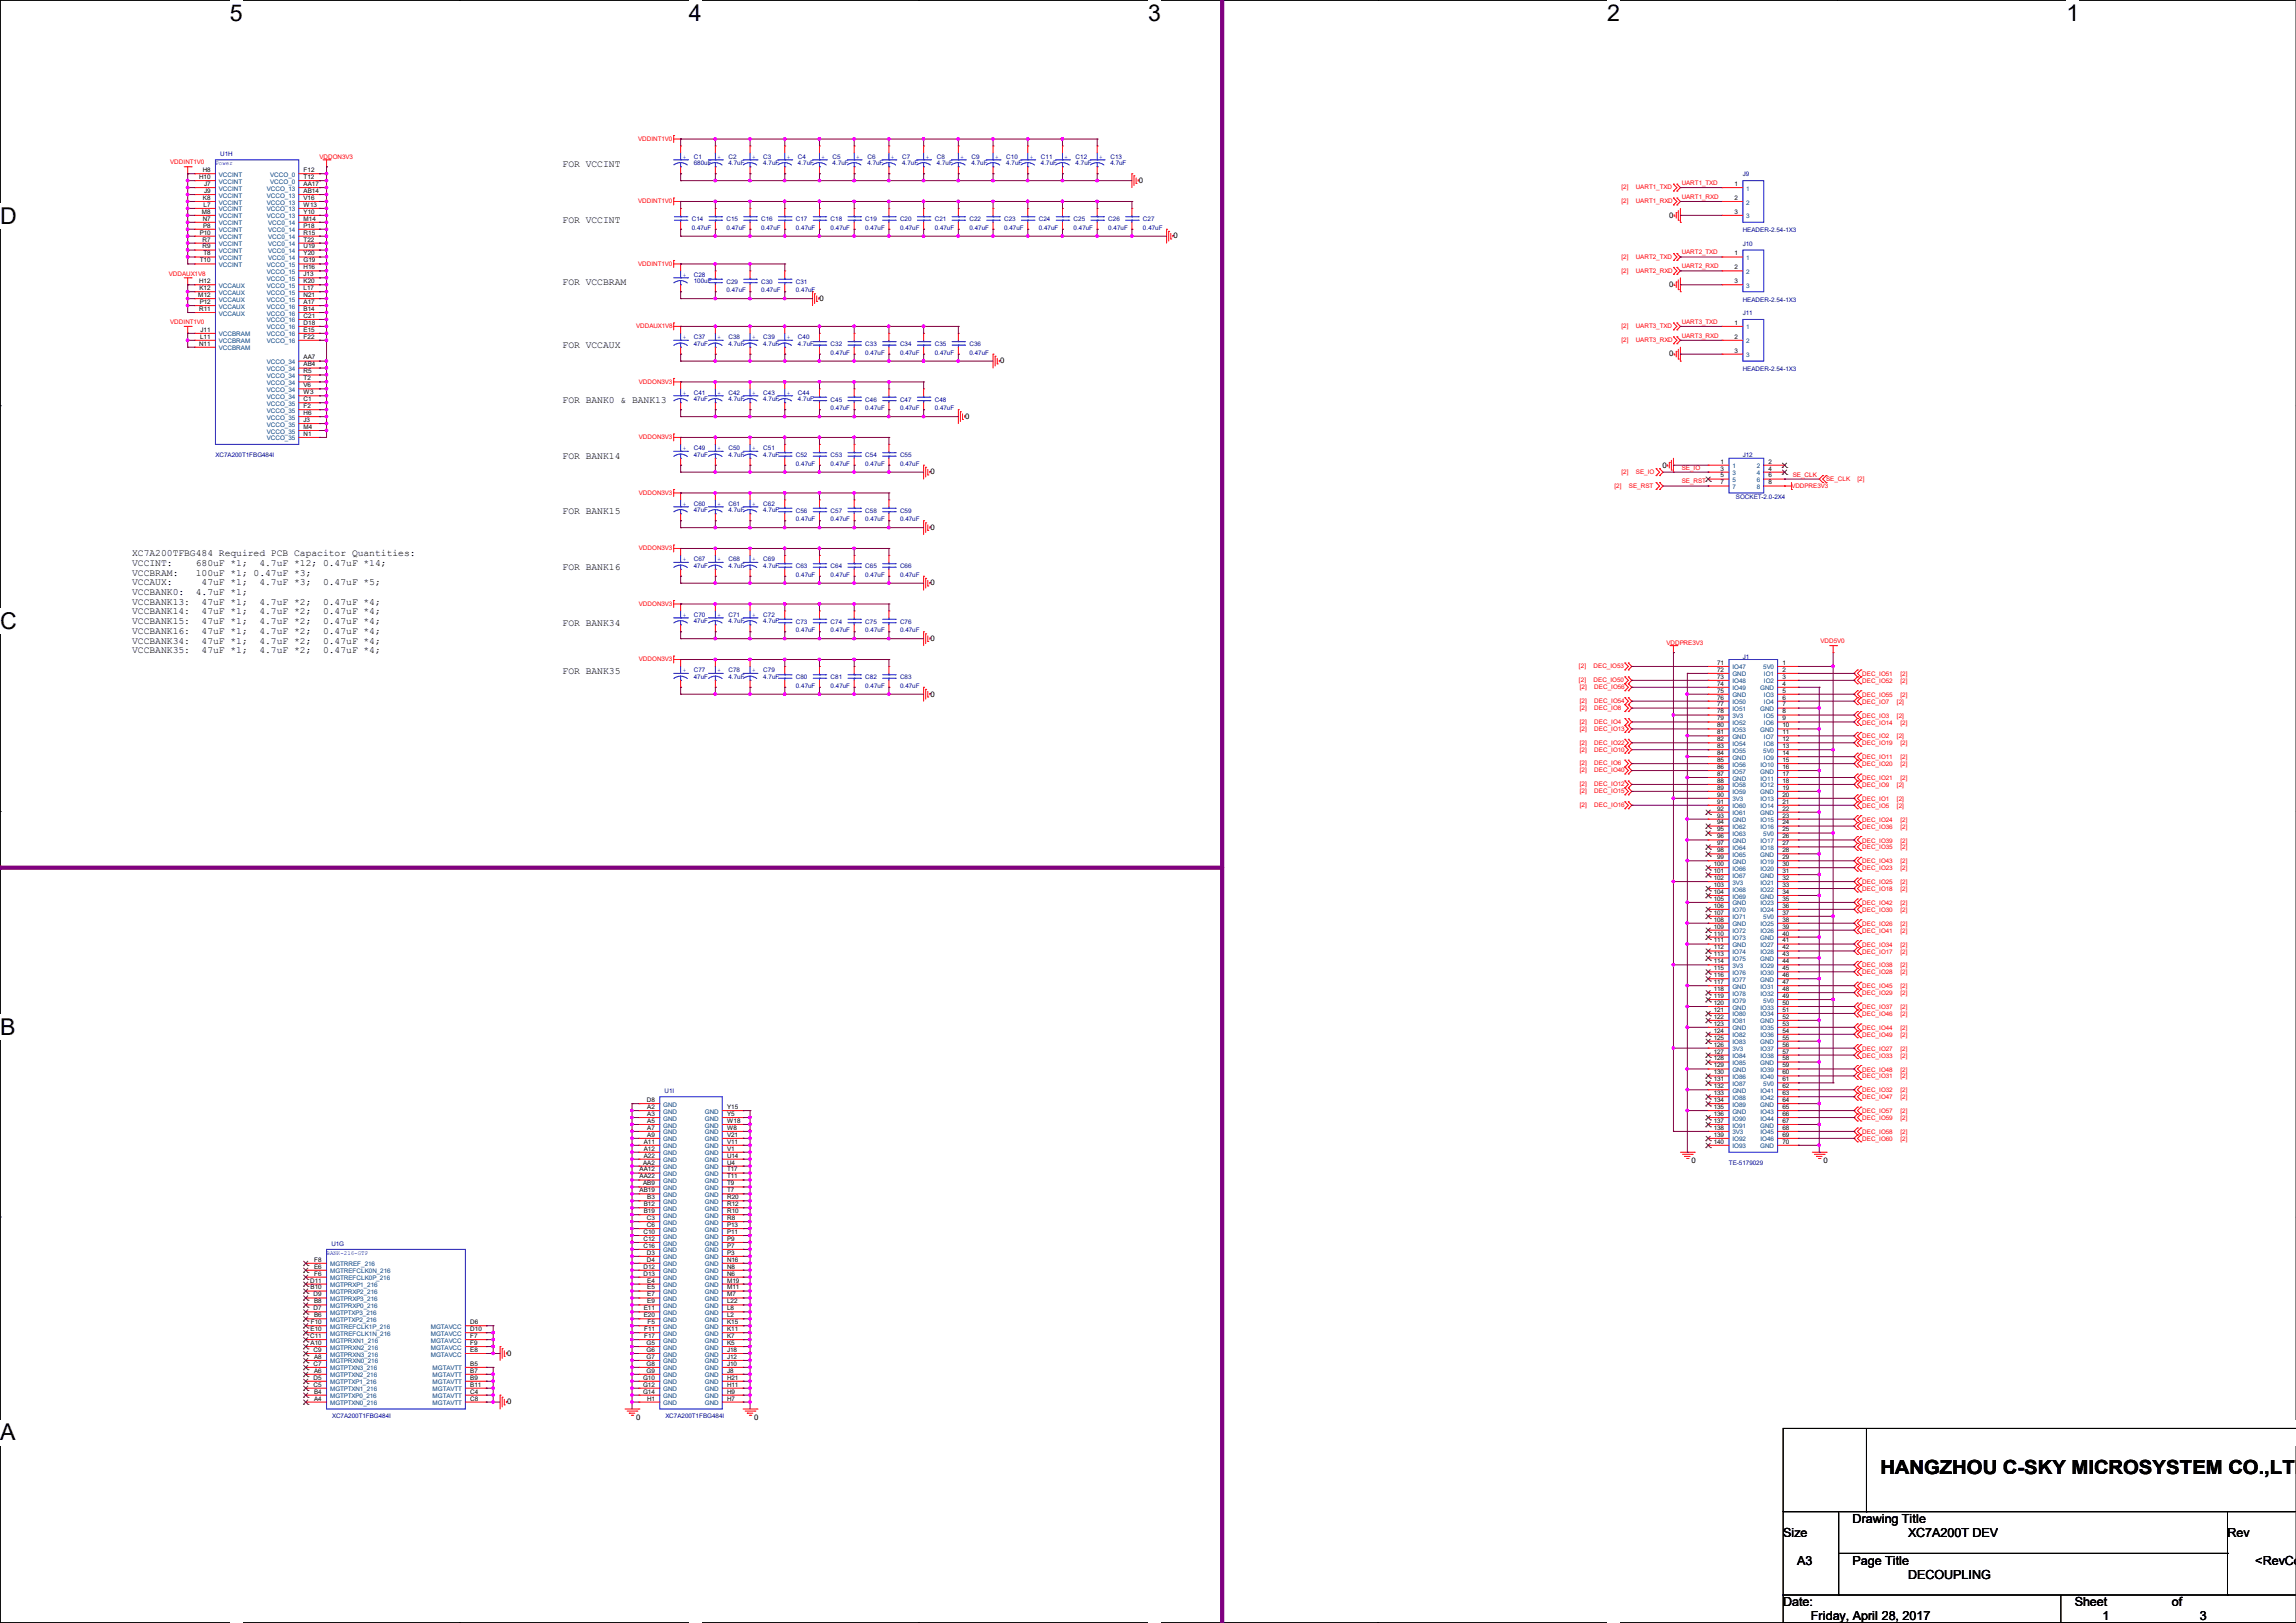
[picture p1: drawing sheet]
<svg xmlns="http://www.w3.org/2000/svg" width="420mm" height="297mm" viewBox="0 0 420 297" stroke-linecap="round" stroke-linejoin="round" font-family="sans-serif">
<defs><g id="words">
<g font-size="4.2">
<text x="42" y="3.9">5</text>
<text x="126" y="3.9">4</text>
<text x="210" y="3.9">3</text>
<text x="294" y="3.9">2</text>
<text x="378" y="3.9">1</text>
<text x="0" y="40.9">D</text>
<text x="0" y="115.1">C</text>
<text x="0" y="189.4">B</text>
<text x="0" y="263.6">A</text>
<text x="420" y="263.6">A</text>
</g>
<text font-size="3.6" x="344" y="269.8">HANGZHOU C-SKY MICROSYSTEM CO.,LTD</text>
<g font-size="2.3">
<text x="326.2" y="281.3">Size</text>
<text x="338.9" y="278.7">Drawing Title</text>
<text x="349" y="281.3">XC7A200T DEV</text>
<text x="407.5" y="281.3">Rev</text>
<text x="328.7" y="286.3">A3</text>
<text x="338.9" y="286.3">Page Title</text>
<text x="412.5" y="286.3">&lt;RevCod</text>
<text x="326.2" y="294">Date:</text>
<text x="349" y="288.9">DECOUPLING</text>
<text x="379.5" y="294">Sheet</text>
<text x="397.3" y="294">of</text>
<text x="331.3" y="296.5">Friday, April 28, 2017</text>
<text x="384.6" y="296.5">1</text>
<text x="402.4" y="296.5">3</text>
</g>
<g font-size="1.8">
<text x="102.9" y="30.6">FOR VCCINT</text>
<text x="102.9" y="40.8">FOR VCCINT</text>
<text x="102.9" y="52.2">FOR VCCBRAM</text>
<text x="102.9" y="63.7">FOR VCCAUX</text>
<text x="102.9" y="73.8">FOR BANK0 &amp; BANK13</text>
<text x="102.9" y="84">FOR BANK14</text>
<text x="102.9" y="94.1">FOR BANK15</text>
<text x="24.2" y="101.8">XC7A200TFBG484 Required PCB Capacitor Quantities:</text>
<text x="24.2" y="103.5">VCCINT:</text>
<text x="24.2" y="105.3">VCCBRAM:</text>
<text x="24.2" y="107.1">VCCAUX:</text>
<text x="35.8" y="103.5">680uF *1;</text>
<text x="35.8" y="105.3">100uF *1; 0.47uF *3;</text>
<text x="36.9" y="107.1">47uF *1;</text>
<text x="47.4" y="103.5">4.7uF *12; 0.47uF *14;</text>
<text x="47.4" y="107.1">4.7uF *3;</text>
<text x="59.1" y="107.1">0.47uF *5;</text>
<text x="102.9" y="104.3">FOR BANK16</text>
<text x="24.2" y="108.9">VCCBANK0:</text>
<text x="24.2" y="110.7">VCCBANK13:</text>
<text x="24.2" y="112.4">VCCBANK14:</text>
<text x="35.8" y="108.9">4.7uF *1;</text>
<text x="36.9" y="110.7">47uF *1;</text>
<text x="36.9" y="112.4">47uF *1;</text>
<text x="47.4" y="110.7">4.7uF *2;</text>
<text x="47.4" y="112.4">4.7uF *2;</text>
<text x="59.1" y="110.7">0.47uF *4;</text>
<text x="59.1" y="112.4">0.47uF *4;</text>
<text x="24.2" y="114.2">VCCBANK15:</text>
<text x="24.2" y="116">VCCBANK16:</text>
<text x="24.2" y="117.8">VCCBANK34:</text>
<text x="24.2" y="119.5">VCCBANK35:</text>
<text x="36.9" y="114.2">47uF *1;</text>
<text x="36.9" y="116">47uF *1;</text>
<text x="36.9" y="117.8">47uF *1;</text>
<text x="36.9" y="119.5">47uF *1;</text>
<text x="47.4" y="114.2">4.7uF *2;</text>
<text x="47.4" y="116">4.7uF *2;</text>
<text x="47.4" y="117.8">4.7uF *2;</text>
<text x="47.4" y="119.5">4.7uF *2;</text>
<text x="59.1" y="114.2">0.47uF *4;</text>
<text x="59.1" y="116">0.47uF *4;</text>
<text x="59.1" y="117.8">0.47uF *4;</text>
<text x="59.1" y="119.5">0.47uF *4;</text>
<text x="102.9" y="114.5">FOR BANK34</text>
<text x="102.9" y="123.4">FOR BANK35</text>
</g>
<g font-size="1.4">
<text x="208.3" y="33.5">0</text>
<text x="305.4" y="39.8">0</text>
<text x="214.7" y="43.6">0</text>
<text x="305.4" y="52.5">0</text>
<text x="149.9" y="55.1">0</text>
<text x="305.4" y="65.2">0</text>
<text x="182.9" y="66.5">0</text>
<text x="176.6" y="76.7">0</text>
<text x="170.2" y="86.8">0</text>
<text x="304.1" y="85.6">0</text>
<text x="170.2" y="97">0</text>
<text x="170.2" y="107.1">0</text>
<text x="170.2" y="117.3">0</text>
<text x="170.2" y="127.5">0</text>
<text x="309.4" y="212.8">0</text>
<text x="333.5" y="212.8">0</text>
<text x="92.8" y="248.1">0</text>
<text x="92.8" y="257">0</text>
<text x="116.4" y="259.8">0</text>
<text x="138" y="259.8">0</text>
</g>
<g font-size="1.1" fill="#000080">
<text x="40.3" y="28.6">U1H</text>
<text x="126.9" y="29.1">C1</text>
<text x="133.3" y="29.1">C2</text>
<text x="139.6" y="29.1">C3</text>
<text x="146" y="29.1">C4</text>
<text x="152.3" y="29.1">C5</text>
<text x="158.7" y="29.1">C6</text>
<text x="165" y="29.1">C7</text>
<text x="171.4" y="29.1">C8</text>
<text x="177.7" y="29.1">C9</text>
<text x="184.1" y="29.1">C10</text>
<text x="190.4" y="29.1">C11</text>
<text x="196.8" y="29.1">C12</text>
<text x="203.1" y="29.1">C13</text>
<text x="126.9" y="30.2">680uF</text>
<text x="133.3" y="30.2">4.7uF</text>
<text x="139.6" y="30.2">4.7uF</text>
<text x="146" y="30.2">4.7uF</text>
<text x="152.3" y="30.2">4.7uF</text>
<text x="158.7" y="30.2">4.7uF</text>
<text x="165" y="30.2">4.7uF</text>
<text x="171.4" y="30.2">4.7uF</text>
<text x="177.7" y="30.2">4.7uF</text>
<text x="184.1" y="30.2">4.7uF</text>
<text x="190.4" y="30.2">4.7uF</text>
<text x="196.8" y="30.2">4.7uF</text>
<text x="203.1" y="30.2">4.7uF</text>
<text x="318.8" y="32.3">J9</text>
<text x="126.5" y="40.5">C14</text>
<text x="132.9" y="40.5">C15</text>
<text x="139.2" y="40.5">C16</text>
<text x="145.6" y="40.5">C17</text>
<text x="151.9" y="40.5">C18</text>
<text x="158.3" y="40.5">C19</text>
<text x="164.6" y="40.5">C20</text>
<text x="171" y="40.5">C21</text>
<text x="177.3" y="40.5">C22</text>
<text x="183.7" y="40.5">C23</text>
<text x="190" y="40.5">C24</text>
<text x="196.4" y="40.5">C25</text>
<text x="202.7" y="40.5">C26</text>
<text x="209.1" y="40.5">C27</text>
<text x="126.5" y="42">0.47uF</text>
<text x="132.9" y="42">0.47uF</text>
<text x="139.2" y="42">0.47uF</text>
<text x="145.6" y="42">0.47uF</text>
<text x="151.9" y="42">0.47uF</text>
<text x="158.3" y="42">0.47uF</text>
<text x="164.6" y="42">0.47uF</text>
<text x="171" y="42">0.47uF</text>
<text x="177.3" y="42">0.47uF</text>
<text x="183.7" y="42">0.47uF</text>
<text x="190" y="42">0.47uF</text>
<text x="196.4" y="42">0.47uF</text>
<text x="202.7" y="42">0.47uF</text>
<text x="209.1" y="42">0.47uF</text>
<text x="318.8" y="45">J10</text>
<text x="318.8" y="42.5">HEADER-2.54-1X3</text>
<text x="126.9" y="50.7">C28</text>
<text x="126.9" y="51.8">100uF</text>
<text x="132.9" y="51.9">C29</text>
<text x="132.9" y="53.5">0.47uF</text>
<text x="139.2" y="51.9">C30</text>
<text x="139.2" y="53.5">0.47uF</text>
<text x="145.6" y="51.9">C31</text>
<text x="145.6" y="53.5">0.47uF</text>
<text x="318.8" y="55.2">HEADER-2.54-1X3</text>
<text x="318.8" y="57.7">J11</text>
<text x="126.9" y="62.1">C37</text>
<text x="126.9" y="63.2">47uF</text>
<text x="133.3" y="62.1">C38</text>
<text x="133.3" y="63.2">4.7uF</text>
<text x="139.6" y="62.1">C39</text>
<text x="139.6" y="63.2">4.7uF</text>
<text x="146" y="62.1">C40</text>
<text x="146" y="63.2">4.7uF</text>
<text x="151.9" y="63.4">C32</text>
<text x="151.9" y="64.9">0.47uF</text>
<text x="158.3" y="63.4">C33</text>
<text x="158.3" y="64.9">0.47uF</text>
<text x="164.6" y="63.4">C34</text>
<text x="164.6" y="64.9">0.47uF</text>
<text x="171" y="63.4">C35</text>
<text x="171" y="64.9">0.47uF</text>
<text x="177.3" y="63.4">C36</text>
<text x="177.3" y="64.9">0.47uF</text>
<text x="318.8" y="67.9">HEADER-2.54-1X3</text>
<text x="126.9" y="72.3">C41</text>
<text x="126.9" y="73.4">47uF</text>
<text x="133.3" y="72.3">C42</text>
<text x="133.3" y="73.4">4.7uF</text>
<text x="139.6" y="72.3">C43</text>
<text x="139.6" y="73.4">4.7uF</text>
<text x="146" y="72.3">C44</text>
<text x="146" y="73.4">4.7uF</text>
<text x="151.9" y="73.5">C45</text>
<text x="151.9" y="75.1">0.47uF</text>
<text x="158.3" y="73.5">C46</text>
<text x="158.3" y="75.1">0.47uF</text>
<text x="164.6" y="73.5">C47</text>
<text x="164.6" y="75.1">0.47uF</text>
<text x="171" y="73.5">C48</text>
<text x="171" y="75.1">0.47uF</text>
<text x="39.4" y="83.7">XC7A200T1FBG484I</text>
<text x="126.9" y="82.4">C49</text>
<text x="126.9" y="83.6">47uF</text>
<text x="133.3" y="82.4">C50</text>
<text x="133.3" y="83.6">4.7uF</text>
<text x="139.6" y="82.4">C51</text>
<text x="139.6" y="83.6">4.7uF</text>
<text x="145.6" y="83.7">C52</text>
<text x="151.9" y="83.7">C53</text>
<text x="158.3" y="83.7">C54</text>
<text x="164.6" y="83.7">C55</text>
<text x="318.8" y="83.7">J12</text>
<text x="145.6" y="85.2">0.47uF</text>
<text x="151.9" y="85.2">0.47uF</text>
<text x="158.3" y="85.2">0.47uF</text>
<text x="164.6" y="85.2">0.47uF</text>
<text x="126.9" y="92.6">C60</text>
<text x="126.9" y="93.7">47uF</text>
<text x="133.3" y="92.6">C61</text>
<text x="133.3" y="93.7">4.7uF</text>
<text x="139.6" y="92.6">C62</text>
<text x="139.6" y="93.7">4.7uF</text>
<text x="145.6" y="93.9">C56</text>
<text x="145.6" y="95.4">0.47uF</text>
<text x="151.9" y="93.9">C57</text>
<text x="151.9" y="95.4">0.47uF</text>
<text x="158.3" y="93.9">C58</text>
<text x="158.3" y="95.4">0.47uF</text>
<text x="164.6" y="93.9">C59</text>
<text x="164.6" y="95.4">0.47uF</text>
<text x="317.5" y="91.3">SOCKET-2.0-2X4</text>
<text x="126.9" y="102.7">C67</text>
<text x="126.9" y="103.9">47uF</text>
<text x="133.3" y="102.7">C68</text>
<text x="133.3" y="103.9">4.7uF</text>
<text x="139.6" y="102.7">C69</text>
<text x="139.6" y="103.9">4.7uF</text>
<text x="145.6" y="104">C63</text>
<text x="145.6" y="105.5">0.47uF</text>
<text x="151.9" y="104">C64</text>
<text x="151.9" y="105.5">0.47uF</text>
<text x="158.3" y="104">C65</text>
<text x="158.3" y="105.5">0.47uF</text>
<text x="164.6" y="104">C66</text>
<text x="164.6" y="105.5">0.47uF</text>
<text x="126.9" y="112.9">C70</text>
<text x="133.3" y="112.9">C71</text>
<text x="139.6" y="112.9">C72</text>
<text x="126.9" y="114">47uF</text>
<text x="133.3" y="114">4.7uF</text>
<text x="139.6" y="114">4.7uF</text>
<text x="145.6" y="114.2">C73</text>
<text x="145.6" y="115.7">0.47uF</text>
<text x="151.9" y="114.2">C74</text>
<text x="151.9" y="115.7">0.47uF</text>
<text x="158.3" y="114.2">C75</text>
<text x="158.3" y="115.7">0.47uF</text>
<text x="164.6" y="114.2">C76</text>
<text x="164.6" y="115.7">0.47uF</text>
<text x="126.9" y="123.1">C77</text>
<text x="126.9" y="124.2">47uF</text>
<text x="133.3" y="123.1">C78</text>
<text x="133.3" y="124.2">4.7uF</text>
<text x="139.6" y="123.1">C79</text>
<text x="139.6" y="124.2">4.7uF</text>
<text x="145.6" y="124.3">C80</text>
<text x="145.6" y="125.9">0.47uF</text>
<text x="151.9" y="124.3">C81</text>
<text x="151.9" y="125.9">0.47uF</text>
<text x="158.3" y="124.3">C82</text>
<text x="158.3" y="125.9">0.47uF</text>
<text x="164.6" y="124.3">C83</text>
<text x="164.6" y="125.9">0.47uF</text>
<text x="318.8" y="120.5">J1</text>
<text x="121.6" y="200">U1I</text>
<text x="316.3" y="213.2">TE-5179029</text>
<text x="60.6" y="228">U1G</text>
<text x="60.7" y="259.5">XC7A200T1FBG484I</text>
<text x="121.7" y="259.5">XC7A200T1FBG484I</text>
</g>
<g font-size="1.1" fill="#f00">
<text x="58.5" y="29.1">VDDON3V3</text>
<text x="116.8" y="25.8">VDDINT1V0</text>
<text x="31.2" y="30.1">VDDINT1V0</text>
<text x="296.6" y="34.7">[2]</text>
<text x="299.2" y="34.7">UART1_TXD</text>
<text x="307.6" y="33.9">UART1_TXD</text>
<text x="116.8" y="37.2">VDDINT1V0</text>
<text x="296.6" y="37.2">[2]</text>
<text x="299.2" y="37.2">UART1_RXD</text>
<text x="307.6" y="36.4">UART1_RXD</text>
<text x="296.6" y="47.4">[2]</text>
<text x="299.2" y="47.4">UART2_TXD</text>
<text x="307.6" y="46.6">UART2_TXD</text>
<text x="30.9" y="50.4">VDDAUX1V8</text>
<text x="116.8" y="48.6">VDDINT1V0</text>
<text x="296.6" y="49.9">[2]</text>
<text x="299.2" y="49.9">UART2_RXD</text>
<text x="307.6" y="49.1">UART2_RXD</text>
<text x="31.2" y="59.3">VDDINT1V0</text>
<text x="307.6" y="59.3">UART3_TXD</text>
<text x="116.4" y="60.1">VDDAUX1V8</text>
<text x="296.6" y="60.1">[2]</text>
<text x="296.6" y="62.6">[2]</text>
<text x="299.2" y="60.1">UART3_TXD</text>
<text x="299.2" y="62.6">UART3_RXD</text>
<text x="307.6" y="61.8">UART3_RXD</text>
<text x="116.9" y="70.2">VDDON3V3</text>
<text x="116.9" y="80.4">VDDON3V3</text>
<text x="295.3" y="89.3">[2]</text>
<text x="296.6" y="86.7">[2]</text>
<text x="298" y="89.3">SE_RST</text>
<text x="299.2" y="86.7">SE_IO</text>
<text x="307.6" y="85.9">SE_IO</text>
<text x="307.6" y="88.5">SE_RST</text>
<text x="327.7" y="89.3">VDDPRE3V3</text>
<text x="327.9" y="87.2">SE_CLK</text>
<text x="334" y="88">SE_CLK</text>
<text x="339.8" y="88">[2]</text>
<text x="116.9" y="90.6">VDDON3V3</text>
<text x="116.9" y="100.7">VDDON3V3</text>
<text x="116.9" y="110.9">VDDON3V3</text>
<text x="304.8" y="118">VDDPRE3V3</text>
<text x="333" y="117.7">VDD5V0</text>
<text x="116.9" y="121">VDDON3V3</text>
<text x="288.8" y="122.3">[2]</text>
<text x="288.8" y="124.8">[2]</text>
<text x="291.5" y="122.3">DEC_IO53</text>
<text x="291.5" y="124.8">DEC_IO50</text>
<text x="340.6" y="123.7">DEC_IO51</text>
<text x="340.6" y="125">DEC_IO52</text>
<text x="347.6" y="123.7">[2]</text>
<text x="347.6" y="125">[2]</text>
<text x="289" y="129.9">[2]</text>
<text x="289" y="126.1">[2]</text>
<text x="289" y="128.7">[2]</text>
<text x="291.6" y="129.9">DEC_IO8</text>
<text x="291.6" y="126.1">DEC_IO56</text>
<text x="291.6" y="128.7">DEC_IO54</text>
<text x="340.6" y="127.5">DEC_IO55</text>
<text x="340.6" y="128.8">DEC_IO7</text>
<text x="340.6" y="131.3">DEC_IO3</text>
<text x="347" y="128.8">[2]</text>
<text x="347" y="131.3">[2]</text>
<text x="347.6" y="127.5">[2]</text>
<text x="289" y="132.5">[2]</text>
<text x="289" y="133.7">[2]</text>
<text x="289" y="136.3">[2]</text>
<text x="289" y="137.5">[2]</text>
<text x="291.6" y="132.5">DEC_IO4</text>
<text x="291.6" y="133.7">DEC_IO13</text>
<text x="291.6" y="136.3">DEC_IO22</text>
<text x="291.6" y="137.5">DEC_IO10</text>
<text x="340.6" y="132.6">DEC_IO14</text>
<text x="340.6" y="135.1">DEC_IO2</text>
<text x="340.6" y="136.4">DEC_IO19</text>
<text x="347" y="135.1">[2]</text>
<text x="347.6" y="132.6">[2]</text>
<text x="347.6" y="136.4">[2]</text>
<text x="289" y="140.1">[2]</text>
<text x="289" y="141.4">[2]</text>
<text x="289" y="143.9">[2]</text>
<text x="291.6" y="140.1">DEC_IO6</text>
<text x="291.6" y="141.4">DEC_IO40</text>
<text x="291.6" y="143.9">DEC_IO12</text>
<text x="340.6" y="138.9">DEC_IO11</text>
<text x="340.6" y="140.2">DEC_IO20</text>
<text x="340.6" y="142.8">DEC_IO21</text>
<text x="347.6" y="138.9">[2]</text>
<text x="347.6" y="140.2">[2]</text>
<text x="347.6" y="142.8">[2]</text>
<text x="289" y="145.2">[2]</text>
<text x="289" y="147.7">[2]</text>
<text x="291.6" y="145.2">DEC_IO15</text>
<text x="291.6" y="147.7">DEC_IO16</text>
<text x="340.6" y="144">DEC_IO9</text>
<text x="340.6" y="146.6">DEC_IO1</text>
<text x="340.6" y="147.8">DEC_IO5</text>
<text x="347" y="144">[2]</text>
<text x="347" y="146.6">[2]</text>
<text x="347" y="147.8">[2]</text>
<text x="340.6" y="150.4">DEC_IO24</text>
<text x="340.6" y="151.6">DEC_IO36</text>
<text x="340.6" y="154.2">DEC_IO39</text>
<text x="340.6" y="155.5">DEC_IO35</text>
<text x="347.6" y="150.4">[2]</text>
<text x="347.6" y="151.6">[2]</text>
<text x="347.6" y="154.2">[2]</text>
<text x="347.6" y="155.5">[2]</text>
<text x="340.6" y="158">DEC_IO43</text>
<text x="340.6" y="159.3">DEC_IO23</text>
<text x="340.6" y="161.8">DEC_IO25</text>
<text x="347.6" y="158">[2]</text>
<text x="347.6" y="159.3">[2]</text>
<text x="347.6" y="161.8">[2]</text>
<text x="340.6" y="163.1">DEC_IO18</text>
<text x="340.6" y="165.6">DEC_IO42</text>
<text x="340.6" y="166.9">DEC_IO30</text>
<text x="347.6" y="163.1">[2]</text>
<text x="347.6" y="165.6">[2]</text>
<text x="347.6" y="166.9">[2]</text>
<text x="340.6" y="169.4">DEC_IO26</text>
<text x="340.6" y="170.7">DEC_IO41</text>
<text x="340.6" y="173.2">DEC_IO34</text>
<text x="347.6" y="169.4">[2]</text>
<text x="347.6" y="170.7">[2]</text>
<text x="347.6" y="173.2">[2]</text>
<text x="340.6" y="174.5">DEC_IO17</text>
<text x="340.6" y="177">DEC_IO38</text>
<text x="340.6" y="178.3">DEC_IO28</text>
<text x="347.6" y="174.5">[2]</text>
<text x="347.6" y="177">[2]</text>
<text x="347.6" y="178.3">[2]</text>
<text x="340.6" y="180.9">DEC_IO45</text>
<text x="340.6" y="182.1">DEC_IO29</text>
<text x="340.6" y="184.7">DEC_IO37</text>
<text x="340.6" y="185.9">DEC_IO46</text>
<text x="347.6" y="180.9">[2]</text>
<text x="347.6" y="182.1">[2]</text>
<text x="347.6" y="184.7">[2]</text>
<text x="347.6" y="185.9">[2]</text>
<text x="340.6" y="188.5">DEC_IO44</text>
<text x="340.6" y="189.7">DEC_IO49</text>
<text x="347.6" y="188.5">[2]</text>
<text x="347.6" y="189.7">[2]</text>
<text x="340.6" y="192.3">DEC_IO27</text>
<text x="340.6" y="193.6">DEC_IO33</text>
<text x="340.6" y="196.1">DEC_IO48</text>
<text x="340.6" y="197.4">DEC_IO31</text>
<text x="347.6" y="192.3">[2]</text>
<text x="347.6" y="193.6">[2]</text>
<text x="347.6" y="196.1">[2]</text>
<text x="347.6" y="197.4">[2]</text>
<text x="340.6" y="199.9">DEC_IO32</text>
<text x="340.6" y="203.7">DEC_IO57</text>
<text x="340.6" y="201.2">DEC_IO47</text>
<text x="347.6" y="199.9">[2]</text>
<text x="347.6" y="203.7">[2]</text>
<text x="347.6" y="201.2">[2]</text>
<text x="340.6" y="207.5">DEC_IO58</text>
<text x="340.6" y="205">DEC_IO59</text>
<text x="340.6" y="208.8">DEC_IO60</text>
<text x="347.6" y="207.5">[2]</text>
<text x="347.6" y="205">[2]</text>
<text x="347.6" y="208.8">[2]</text>
</g>
<g font-size="1.1" fill="#00f">
<text x="124.9" y="29.1">+</text>
<text x="131.2" y="29.1">+</text>
<text x="137.6" y="29.1">+</text>
<text x="143.9" y="29.1">+</text>
<text x="150.3" y="29.1">+</text>
<text x="156.6" y="29.1">+</text>
<text x="163" y="29.1">+</text>
<text x="169.3" y="29.1">+</text>
<text x="175.7" y="29.1">+</text>
<text x="182" y="29.1">+</text>
<text x="188.4" y="29.1">+</text>
<text x="194.7" y="29.1">+</text>
<text x="201.1" y="29.1">+</text>
<text x="39.4" y="30.2">Power</text>
<text x="124.9" y="50.7">+</text>
<text x="124.9" y="62.1">+</text>
<text x="131.2" y="62.1">+</text>
<text x="137.6" y="62.1">+</text>
<text x="143.9" y="62.1">+</text>
<text x="124.9" y="72.3">+</text>
<text x="131.2" y="72.3">+</text>
<text x="137.6" y="72.3">+</text>
<text x="143.9" y="72.3">+</text>
<text x="124.9" y="82.4">+</text>
<text x="131.2" y="82.4">+</text>
<text x="137.6" y="82.4">+</text>
<text x="124.9" y="92.6">+</text>
<text x="131.2" y="92.6">+</text>
<text x="137.6" y="92.6">+</text>
<text x="124.9" y="102.7">+</text>
<text x="131.2" y="102.7">+</text>
<text x="137.6" y="102.7">+</text>
<text x="124.9" y="112.9">+</text>
<text x="131.2" y="112.9">+</text>
<text x="137.6" y="112.9">+</text>
<text x="124.9" y="123.1">+</text>
<text x="131.2" y="123.1">+</text>
<text x="137.6" y="123.1">+</text>
<text x="59.7" y="229.6">BANK-216-GTP</text>
</g>
<g font-size="1.1">
<text x="36.4" y="32.8">H10</text>
<text x="37.1" y="31.5">H8</text>
<text x="37.3" y="34">J7</text>
<text x="37.3" y="35.3">J9</text>
<text x="55.5" y="31.5">F12</text>
<text x="55.5" y="32.8">T12</text>
<text x="55.5" y="34">AA17</text>
<text x="55.5" y="35.3">AB14</text>
<text x="317.3" y="34">1</text>
<text x="36.9" y="39.1">M8</text>
<text x="37.1" y="40.4">N7</text>
<text x="37.1" y="36.6">K8</text>
<text x="37.2" y="41.7">P8</text>
<text x="37.3" y="37.8">L7</text>
<text x="55.5" y="36.6">V16</text>
<text x="55.5" y="37.8">W13</text>
<text x="55.5" y="39.1">Y10</text>
<text x="55.5" y="40.4">M14</text>
<text x="55.5" y="41.7">P18</text>
<text x="317.3" y="36.6">2</text>
<text x="317.3" y="39.1">3</text>
<text x="36.5" y="42.9">P10</text>
<text x="37" y="44.2">R7</text>
<text x="37" y="45.5">R9</text>
<text x="37.2" y="46.7">T8</text>
<text x="55.5" y="42.9">R15</text>
<text x="55.5" y="44.2">T22</text>
<text x="55.5" y="45.5">U19</text>
<text x="55.5" y="46.7">Y20</text>
<text x="317.3" y="46.7">1</text>
<text x="36.4" y="51.8">H12</text>
<text x="36.5" y="53.1">K12</text>
<text x="36.6" y="48">T10</text>
<text x="55.5" y="48">G19</text>
<text x="55.5" y="49.3">H16</text>
<text x="55.5" y="50.5">J13</text>
<text x="55.5" y="51.8">K20</text>
<text x="55.5" y="53.1">L17</text>
<text x="317.3" y="49.3">2</text>
<text x="317.3" y="51.8">3</text>
<text x="36.3" y="54.4">M12</text>
<text x="36.4" y="56.9">R11</text>
<text x="36.5" y="55.6">P12</text>
<text x="55.5" y="54.4">N21</text>
<text x="55.5" y="55.6">A17</text>
<text x="55.5" y="56.9">B14</text>
<text x="55.5" y="58.2">C21</text>
<text x="55.5" y="59.4">D18</text>
<text x="317.3" y="59.4">1</text>
<text x="36.4" y="63.2">N11</text>
<text x="36.6" y="62">L11</text>
<text x="36.7" y="60.7">J11</text>
<text x="55.5" y="60.7">E15</text>
<text x="55.5" y="62">F22</text>
<text x="55.5" y="65.8">AA7</text>
<text x="317.3" y="62">2</text>
<text x="317.3" y="64.5">3</text>
<text x="55.5" y="67.1">AB4</text>
<text x="55.5" y="68.3">R5</text>
<text x="55.5" y="69.6">T2</text>
<text x="55.5" y="70.9">V6</text>
<text x="55.5" y="72.1">W3</text>
<text x="55.5" y="73.4">C1</text>
<text x="55.5" y="74.7">F2</text>
<text x="55.5" y="75.9">H6</text>
<text x="55.5" y="77.2">J3</text>
<text x="55.5" y="78.5">M4</text>
<text x="55.5" y="79.8">N1</text>
<text x="314.7" y="84.8">1</text>
<text x="314.7" y="86.1">3</text>
<text x="314.7" y="87.4">5</text>
<text x="314.7" y="88.6">7</text>
<text x="323.5" y="84.8">2</text>
<text x="323.5" y="86.1">4</text>
<text x="323.5" y="87.4">6</text>
<text x="323.5" y="88.6">8</text>
<text x="314.1" y="121.7">71</text>
<text x="314.1" y="122.9">72</text>
<text x="314.1" y="124.2">73</text>
<text x="314.1" y="125.5">74</text>
<text x="326" y="121.7">1</text>
<text x="326" y="122.9">2</text>
<text x="326" y="124.2">3</text>
<text x="326" y="125.5">4</text>
<text x="314.1" y="126.7">75</text>
<text x="314.1" y="128">76</text>
<text x="314.1" y="129.3">77</text>
<text x="314.1" y="130.6">78</text>
<text x="314.1" y="131.8">79</text>
<text x="326" y="126.7">5</text>
<text x="326" y="128">6</text>
<text x="326" y="129.3">7</text>
<text x="326" y="130.6">8</text>
<text x="326" y="131.8">9</text>
<text x="314.1" y="133.1">80</text>
<text x="314.1" y="134.4">81</text>
<text x="314.1" y="135.6">82</text>
<text x="314.1" y="136.9">83</text>
<text x="326" y="133.1">10</text>
<text x="326" y="134.4">11</text>
<text x="326" y="135.6">12</text>
<text x="326" y="136.9">13</text>
<text x="314.1" y="138.2">84</text>
<text x="314.1" y="139.5">85</text>
<text x="314.1" y="140.7">86</text>
<text x="314.1" y="142">87</text>
<text x="314.1" y="143.3">88</text>
<text x="326" y="138.2">14</text>
<text x="326" y="139.5">15</text>
<text x="326" y="140.7">16</text>
<text x="326" y="142">17</text>
<text x="326" y="143.3">18</text>
<text x="314.1" y="144.5">89</text>
<text x="314.1" y="145.8">90</text>
<text x="314.1" y="147.1">91</text>
<text x="314.1" y="148.3">92</text>
<text x="314.1" y="149.6">93</text>
<text x="326" y="144.5">19</text>
<text x="326" y="145.8">20</text>
<text x="326" y="147.1">21</text>
<text x="326" y="148.3">22</text>
<text x="326" y="149.6">23</text>
<text x="314.1" y="150.9">94</text>
<text x="314.1" y="152.2">95</text>
<text x="314.1" y="153.4">96</text>
<text x="314.1" y="154.7">97</text>
<text x="314.1" y="156">98</text>
<text x="326" y="150.9">24</text>
<text x="326" y="152.2">25</text>
<text x="326" y="153.4">26</text>
<text x="326" y="154.7">27</text>
<text x="326" y="156">28</text>
<text x="313.5" y="158.5">100</text>
<text x="313.5" y="159.8">101</text>
<text x="313.5" y="161">102</text>
<text x="314.1" y="157.2">99</text>
<text x="326" y="157.2">29</text>
<text x="326" y="158.5">30</text>
<text x="326" y="159.8">31</text>
<text x="326" y="161">32</text>
<text x="313.5" y="162.3">103</text>
<text x="313.5" y="163.6">104</text>
<text x="313.5" y="164.9">105</text>
<text x="313.5" y="166.1">106</text>
<text x="313.5" y="167.4">107</text>
<text x="326" y="162.3">33</text>
<text x="326" y="163.6">34</text>
<text x="326" y="164.9">35</text>
<text x="326" y="166.1">36</text>
<text x="326" y="167.4">37</text>
<text x="313.5" y="168.7">108</text>
<text x="313.5" y="169.9">109</text>
<text x="313.5" y="171.2">110</text>
<text x="313.5" y="172.5">111</text>
<text x="313.5" y="173.7">112</text>
<text x="326" y="168.7">38</text>
<text x="326" y="169.9">39</text>
<text x="326" y="171.2">40</text>
<text x="326" y="172.5">41</text>
<text x="326" y="173.7">42</text>
<text x="313.5" y="175">113</text>
<text x="313.5" y="176.3">114</text>
<text x="313.5" y="177.6">115</text>
<text x="313.5" y="178.8">116</text>
<text x="326" y="175">43</text>
<text x="326" y="176.3">44</text>
<text x="326" y="177.6">45</text>
<text x="326" y="178.8">46</text>
<text x="313.5" y="180.1">117</text>
<text x="313.5" y="181.4">118</text>
<text x="313.5" y="182.6">119</text>
<text x="313.5" y="183.9">120</text>
<text x="313.5" y="185.2">121</text>
<text x="326" y="180.1">47</text>
<text x="326" y="181.4">48</text>
<text x="326" y="182.6">49</text>
<text x="326" y="183.9">50</text>
<text x="326" y="185.2">51</text>
<text x="313.5" y="186.4">122</text>
<text x="313.5" y="187.7">123</text>
<text x="313.5" y="189">124</text>
<text x="313.5" y="190.3">125</text>
<text x="313.5" y="191.5">126</text>
<text x="326" y="186.4">52</text>
<text x="326" y="187.7">53</text>
<text x="326" y="189">54</text>
<text x="326" y="190.3">55</text>
<text x="326" y="191.5">56</text>
<text x="313.5" y="192.8">127</text>
<text x="313.5" y="194.1">128</text>
<text x="313.5" y="195.3">129</text>
<text x="313.5" y="196.6">130</text>
<text x="313.5" y="197.9">131</text>
<text x="326" y="192.8">57</text>
<text x="326" y="194.1">58</text>
<text x="326" y="195.3">59</text>
<text x="326" y="196.6">60</text>
<text x="326" y="197.9">61</text>
<text x="118.3" y="201.7">D8</text>
<text x="118.4" y="203">A2</text>
<text x="133" y="203">Y15</text>
<text x="313.5" y="199.1">132</text>
<text x="313.5" y="200.4">133</text>
<text x="313.5" y="201.7">134</text>
<text x="313.5" y="203">135</text>
<text x="326" y="199.1">62</text>
<text x="326" y="200.4">63</text>
<text x="326" y="201.7">64</text>
<text x="326" y="203">65</text>
<text x="117.8" y="209.3">A11</text>
<text x="118.4" y="204.2">A3</text>
<text x="118.4" y="205.5">A5</text>
<text x="118.4" y="206.8">A7</text>
<text x="118.4" y="208">A9</text>
<text x="133" y="204.2">Y5</text>
<text x="133" y="205.5">W18</text>
<text x="133" y="206.8">W8</text>
<text x="133" y="208">V21</text>
<text x="133" y="209.3">V11</text>
<text x="313.5" y="204.2">136</text>
<text x="313.5" y="205.5">137</text>
<text x="313.5" y="206.8">138</text>
<text x="313.5" y="208">139</text>
<text x="313.5" y="209.3">140</text>
<text x="326" y="204.2">66</text>
<text x="326" y="205.5">67</text>
<text x="326" y="206.8">68</text>
<text x="326" y="208">69</text>
<text x="326" y="209.3">70</text>
<text x="117" y="214.4">AA12</text>
<text x="117" y="215.7">AA22</text>
<text x="117.6" y="213.1">AA2</text>
<text x="117.8" y="210.6">A12</text>
<text x="117.8" y="211.8">A22</text>
<text x="133" y="210.6">V1</text>
<text x="133" y="211.8">U14</text>
<text x="133" y="213.1">U4</text>
<text x="133" y="214.4">T17</text>
<text x="133" y="215.7">T11</text>
<text x="117" y="218.2">AB19</text>
<text x="117.6" y="216.9">AB9</text>
<text x="117.8" y="220.7">B12</text>
<text x="118.4" y="219.5">B3</text>
<text x="133" y="216.9">T9</text>
<text x="133" y="218.2">T7</text>
<text x="133" y="219.5">R20</text>
<text x="133" y="220.7">R12</text>
<text x="117.7" y="225.8">C10</text>
<text x="117.7" y="227.1">C12</text>
<text x="117.8" y="222">B19</text>
<text x="118.3" y="223.3">C3</text>
<text x="118.3" y="224.5">C6</text>
<text x="133" y="222">R10</text>
<text x="133" y="223.3">R8</text>
<text x="133" y="224.5">P13</text>
<text x="133" y="225.8">P11</text>
<text x="133" y="227.1">P9</text>
<text x="57.4" y="232.2">E6</text>
<text x="57.5" y="230.9">F8</text>
<text x="57.5" y="233.4">F6</text>
<text x="117.7" y="228.4">C16</text>
<text x="117.7" y="232.2">D12</text>
<text x="117.7" y="233.4">D13</text>
<text x="118.3" y="229.6">D3</text>
<text x="118.3" y="230.9">D4</text>
<text x="133" y="228.4">P7</text>
<text x="133" y="229.6">P3</text>
<text x="133" y="230.9">N16</text>
<text x="133" y="232.2">N8</text>
<text x="133" y="233.4">N6</text>
<text x="56.7" y="234.7">D11</text>
<text x="56.8" y="236">B10</text>
<text x="57.4" y="237.2">D9</text>
<text x="57.4" y="239.8">D7</text>
<text x="57.4" y="238.5">B8</text>
<text x="117.8" y="239.8">E11</text>
<text x="118.4" y="234.7">E4</text>
<text x="118.4" y="236">E5</text>
<text x="118.4" y="237.2">E7</text>
<text x="118.4" y="238.5">E9</text>
<text x="133" y="234.7">M19</text>
<text x="133" y="236">M11</text>
<text x="133" y="237.2">M7</text>
<text x="133" y="238.5">L22</text>
<text x="133" y="239.8">L8</text>
<text x="56.7" y="244.9">C11</text>
<text x="56.8" y="243.6">E10</text>
<text x="56.9" y="242.3">F10</text>
<text x="57.4" y="241.1">B6</text>
<text x="86" y="242.3">D6</text>
<text x="86" y="243.6">D10</text>
<text x="86" y="244.9">F7</text>
<text x="117.8" y="241.1">E20</text>
<text x="117.8" y="243.6">F11</text>
<text x="117.8" y="244.9">F17</text>
<text x="118.4" y="242.3">F5</text>
<text x="133" y="241.1">L2</text>
<text x="133" y="242.3">K15</text>
<text x="133" y="243.6">K11</text>
<text x="133" y="244.9">K7</text>
<text x="56.8" y="246.1">A10</text>
<text x="57.4" y="247.4">C9</text>
<text x="57.4" y="249.9">C7</text>
<text x="57.4" y="248.7">A8</text>
<text x="57.4" y="251.2">A6</text>
<text x="86" y="246.1">F9</text>
<text x="86" y="249.9">B5</text>
<text x="86" y="251.2">B7</text>
<text x="86" y="247.4">E8</text>
<text x="118.3" y="246.1">G5</text>
<text x="118.3" y="247.4">G6</text>
<text x="118.3" y="248.7">G7</text>
<text x="118.3" y="249.9">G8</text>
<text x="118.3" y="251.2">G9</text>
<text x="133" y="246.1">K5</text>
<text x="133" y="247.4">J18</text>
<text x="133" y="248.7">J12</text>
<text x="133" y="249.9">J10</text>
<text x="133" y="251.2">J8</text>
<text x="57.4" y="252.5">D5</text>
<text x="57.4" y="253.8">C5</text>
<text x="57.4" y="255">B4</text>
<text x="57.4" y="256.3">A4</text>
<text x="86" y="252.5">B9</text>
<text x="86" y="253.8">B11</text>
<text x="86" y="255">C4</text>
<text x="86" y="256.3">C8</text>
<text x="117.6" y="252.5">G10</text>
<text x="117.6" y="253.8">G12</text>
<text x="117.6" y="255">G14</text>
<text x="118.4" y="256.3">H1</text>
<text x="133" y="252.5">H21</text>
<text x="133" y="253.8">H11</text>
<text x="133" y="255">H9</text>
<text x="133" y="256.3">H7</text>
</g>
<g font-size="1.1" fill="#004080">
<text x="40" y="32.3">VCCINT</text>
<text x="40" y="33.6">VCCINT</text>
<text x="40" y="34.9">VCCINT</text>
<text x="48.8" y="34.9">VCCO_13</text>
<text x="49.4" y="32.3">VCCO_0</text>
<text x="49.4" y="33.6">VCCO_0</text>
<text x="319.4" y="34.9">1</text>
<text x="40" y="36.2">VCCINT</text>
<text x="40" y="37.4">VCCINT</text>
<text x="40" y="38.7">VCCINT</text>
<text x="40" y="40">VCCINT</text>
<text x="40" y="41.2">VCCINT</text>
<text x="48.8" y="36.2">VCCO_13</text>
<text x="48.8" y="37.4">VCCO_13</text>
<text x="48.8" y="38.7">VCCO_13</text>
<text x="48.8" y="40">VCCO_13</text>
<text x="49.1" y="41.2">VCC0_14</text>
<text x="319.4" y="37.4">2</text>
<text x="319.4" y="40">3</text>
<text x="40" y="42.5">VCCINT</text>
<text x="40" y="43.8">VCCINT</text>
<text x="40" y="45">VCCINT</text>
<text x="40" y="46.3">VCCINT</text>
<text x="40" y="47.6">VCCINT</text>
<text x="49.1" y="42.5">VCC0_14</text>
<text x="49.1" y="43.8">VCC0_14</text>
<text x="49.1" y="45">VCC0_14</text>
<text x="49.1" y="46.3">VCC0_14</text>
<text x="49.1" y="47.6">VCC0_14</text>
<text x="319.4" y="47.6">1</text>
<text x="40" y="48.9">VCCINT</text>
<text x="40" y="52.7">VCCAUX</text>
<text x="40" y="53.9">VCCAUX</text>
<text x="48.8" y="48.9">VCCO_15</text>
<text x="48.8" y="50.1">VCCO_15</text>
<text x="48.8" y="51.4">VCCO_15</text>
<text x="48.8" y="52.7">VCCO_15</text>
<text x="48.8" y="53.9">VCCO_15</text>
<text x="319.4" y="50.1">2</text>
<text x="319.4" y="52.7">3</text>
<text x="40" y="55.2">VCCAUX</text>
<text x="40" y="56.5">VCCAUX</text>
<text x="40" y="57.7">VCCAUX</text>
<text x="48.8" y="55.2">VCCO_15</text>
<text x="48.8" y="56.5">VCCO_16</text>
<text x="48.8" y="57.7">VCCO_16</text>
<text x="48.8" y="59">VCCO_16</text>
<text x="40" y="61.6">VCCBRAM</text>
<text x="40" y="62.8">VCCBRAM</text>
<text x="40" y="64.1">VCCBRAM</text>
<text x="48.8" y="60.3">VCCO_16</text>
<text x="48.8" y="61.6">VCCO_16</text>
<text x="48.8" y="62.8">VCCO_16</text>
<text x="319.4" y="60.3">1</text>
<text x="319.4" y="62.8">2</text>
<text x="319.4" y="65.4">3</text>
<text x="48.8" y="66.6">VCCO_34</text>
<text x="48.8" y="67.9">VCCO_34</text>
<text x="48.8" y="69.2">VCCO_34</text>
<text x="48.8" y="70.4">VCCO_34</text>
<text x="48.8" y="71.7">VCCO_34</text>
<text x="48.8" y="73">VCCO_34</text>
<text x="48.8" y="74.3">VCCO_35</text>
<text x="48.8" y="75.5">VCCO_35</text>
<text x="48.8" y="76.8">VCCO_35</text>
<text x="48.8" y="78.1">VCCO_35</text>
<text x="48.8" y="79.3">VCCO_35</text>
<text x="48.8" y="80.6">VCCO_35</text>
<text x="316.9" y="85.7">1</text>
<text x="316.9" y="87">3</text>
<text x="316.9" y="88.2">5</text>
<text x="316.9" y="89.5">7</text>
<text x="321.3" y="85.7">2</text>
<text x="321.3" y="87">4</text>
<text x="321.3" y="88.2">6</text>
<text x="321.3" y="89.5">8</text>
<text x="316.9" y="122.5">IO47</text>
<text x="316.9" y="123.8">GND</text>
<text x="316.9" y="125.1">IO48</text>
<text x="322.5" y="122.5">5V0</text>
<text x="322.7" y="123.8">IO1</text>
<text x="322.7" y="125.1">IO2</text>
<text x="316.9" y="126.3">IO49</text>
<text x="316.9" y="127.6">GND</text>
<text x="316.9" y="128.9">IO50</text>
<text x="316.9" y="130.1">IO51</text>
<text x="316.9" y="131.4">3V3</text>
<text x="322" y="126.3">GND</text>
<text x="322" y="130.1">GND</text>
<text x="322.7" y="127.6">IO3</text>
<text x="322.7" y="128.9">IO4</text>
<text x="322.7" y="131.4">IO5</text>
<text x="316.9" y="132.7">IO52</text>
<text x="316.9" y="133.9">IO53</text>
<text x="316.9" y="135.2">GND</text>
<text x="316.9" y="136.5">IO54</text>
<text x="316.9" y="137.8">IO55</text>
<text x="322" y="133.9">GND</text>
<text x="322.5" y="137.8">5V0</text>
<text x="322.7" y="132.7">IO6</text>
<text x="322.7" y="135.2">IO7</text>
<text x="322.7" y="136.5">IO8</text>
<text x="316.9" y="139">GND</text>
<text x="316.9" y="140.3">IO56</text>
<text x="316.9" y="141.6">IO57</text>
<text x="316.9" y="142.8">GND</text>
<text x="322" y="141.6">GND</text>
<text x="322" y="140.3">IO10</text>
<text x="322" y="142.8">IO11</text>
<text x="322.7" y="139">IO9</text>
<text x="316.9" y="144.1">IO58</text>
<text x="316.9" y="145.4">IO59</text>
<text x="316.9" y="146.6">3V3</text>
<text x="316.9" y="147.9">IO60</text>
<text x="316.9" y="149.2">IO61</text>
<text x="322" y="145.4">GND</text>
<text x="322" y="149.2">GND</text>
<text x="322" y="144.1">IO12</text>
<text x="322" y="146.6">IO13</text>
<text x="322" y="147.9">IO14</text>
<text x="316.9" y="150.5">GND</text>
<text x="316.9" y="151.7">IO62</text>
<text x="316.9" y="153">IO63</text>
<text x="316.9" y="154.3">GND</text>
<text x="316.9" y="155.5">IO64</text>
<text x="322" y="150.5">IO15</text>
<text x="322" y="151.7">IO16</text>
<text x="322" y="154.3">IO17</text>
<text x="322" y="155.5">IO18</text>
<text x="322.5" y="153">5V0</text>
<text x="316.9" y="156.8">IO65</text>
<text x="316.9" y="158.1">GND</text>
<text x="316.9" y="159.3">IO66</text>
<text x="316.9" y="160.6">IO67</text>
<text x="316.9" y="161.9">3V3</text>
<text x="322" y="156.8">GND</text>
<text x="322" y="160.6">GND</text>
<text x="322" y="158.1">IO19</text>
<text x="322" y="159.3">IO20</text>
<text x="322" y="161.9">IO21</text>
<text x="316.9" y="163.2">IO68</text>
<text x="316.9" y="164.4">IO69</text>
<text x="316.9" y="165.7">GND</text>
<text x="316.9" y="167">IO70</text>
<text x="322" y="164.4">GND</text>
<text x="322" y="163.2">IO22</text>
<text x="322" y="165.7">IO23</text>
<text x="322" y="167">IO24</text>
<text x="316.9" y="168.2">IO71</text>
<text x="316.9" y="169.5">GND</text>
<text x="316.9" y="170.8">IO72</text>
<text x="316.9" y="172">IO73</text>
<text x="316.9" y="173.3">GND</text>
<text x="322" y="172">GND</text>
<text x="322" y="169.5">IO25</text>
<text x="322" y="170.8">IO26</text>
<text x="322" y="173.3">IO27</text>
<text x="322.5" y="168.2">5V0</text>
<text x="316.9" y="174.6">IO74</text>
<text x="316.9" y="175.9">IO75</text>
<text x="316.9" y="177.1">3V3</text>
<text x="316.9" y="178.4">IO76</text>
<text x="316.9" y="179.7">IO77</text>
<text x="322" y="175.9">GND</text>
<text x="322" y="179.7">GND</text>
<text x="322" y="174.6">IO28</text>
<text x="322" y="177.1">IO29</text>
<text x="322" y="178.4">IO30</text>
<text x="316.9" y="180.9">GND</text>
<text x="316.9" y="182.2">IO78</text>
<text x="316.9" y="183.5">IO79</text>
<text x="316.9" y="184.7">GND</text>
<text x="322" y="180.9">IO31</text>
<text x="322" y="182.2">IO32</text>
<text x="322" y="184.7">IO33</text>
<text x="322.5" y="183.5">5V0</text>
<text x="316.9" y="186">IO80</text>
<text x="316.9" y="187.3">IO81</text>
<text x="316.9" y="188.6">GND</text>
<text x="316.9" y="189.8">IO82</text>
<text x="316.9" y="191.1">IO83</text>
<text x="322" y="187.3">GND</text>
<text x="322" y="191.1">GND</text>
<text x="322" y="186">IO34</text>
<text x="322" y="188.6">IO35</text>
<text x="322" y="189.8">IO36</text>
<text x="316.9" y="192.4">3V3</text>
<text x="316.9" y="193.6">IO84</text>
<text x="316.9" y="194.9">IO85</text>
<text x="316.9" y="196.2">GND</text>
<text x="316.9" y="197.4">IO86</text>
<text x="322" y="194.9">GND</text>
<text x="322" y="192.4">IO37</text>
<text x="322" y="193.6">IO38</text>
<text x="322" y="196.2">IO39</text>
<text x="322" y="197.4">IO40</text>
<text x="121.3" y="202.5">GND</text>
<text x="121.3" y="203.8">GND</text>
<text x="128.9" y="203.8">GND</text>
<text x="316.9" y="198.7">IO87</text>
<text x="316.9" y="200">GND</text>
<text x="316.9" y="201.3">IO88</text>
<text x="316.9" y="202.5">IO89</text>
<text x="316.9" y="203.8">GND</text>
<text x="322" y="202.5">GND</text>
<text x="322" y="200">IO41</text>
<text x="322" y="201.3">IO42</text>
<text x="322" y="203.8">IO43</text>
<text x="322.5" y="198.7">5V0</text>
<text x="121.3" y="205.1">GND</text>
<text x="121.3" y="206.3">GND</text>
<text x="121.3" y="207.6">GND</text>
<text x="121.3" y="208.9">GND</text>
<text x="128.9" y="205.1">GND</text>
<text x="128.9" y="206.3">GND</text>
<text x="128.9" y="207.6">GND</text>
<text x="128.9" y="208.9">GND</text>
<text x="316.9" y="205.1">IO90</text>
<text x="316.9" y="206.3">IO91</text>
<text x="316.9" y="207.6">3V3</text>
<text x="316.9" y="208.9">IO92</text>
<text x="322" y="206.3">GND</text>
<text x="322" y="205.1">IO44</text>
<text x="322" y="207.6">IO45</text>
<text x="322" y="208.9">IO46</text>
<text x="121.3" y="210.1">GND</text>
<text x="121.3" y="211.4">GND</text>
<text x="121.3" y="212.7">GND</text>
<text x="121.3" y="214">GND</text>
<text x="121.3" y="215.2">GND</text>
<text x="128.9" y="210.1">GND</text>
<text x="128.9" y="211.4">GND</text>
<text x="128.9" y="212.7">GND</text>
<text x="128.9" y="214">GND</text>
<text x="128.9" y="215.2">GND</text>
<text x="316.9" y="210.1">IO93</text>
<text x="322" y="210.1">GND</text>
<text x="121.3" y="216.5">GND</text>
<text x="121.3" y="217.8">GND</text>
<text x="121.3" y="219">GND</text>
<text x="121.3" y="220.3">GND</text>
<text x="121.3" y="221.6">GND</text>
<text x="128.9" y="216.5">GND</text>
<text x="128.9" y="217.8">GND</text>
<text x="128.9" y="219">GND</text>
<text x="128.9" y="220.3">GND</text>
<text x="128.9" y="221.6">GND</text>
<text x="121.3" y="222.8">GND</text>
<text x="121.3" y="224.1">GND</text>
<text x="121.3" y="225.4">GND</text>
<text x="121.3" y="226.7">GND</text>
<text x="121.3" y="227.9">GND</text>
<text x="128.9" y="222.8">GND</text>
<text x="128.9" y="224.1">GND</text>
<text x="128.9" y="225.4">GND</text>
<text x="128.9" y="226.7">GND</text>
<text x="128.9" y="227.9">GND</text>
<text x="60.4" y="231.7">MGTRREF_216</text>
<text x="60.4" y="233">MGTREFCLK0N_216</text>
<text x="121.3" y="229.2">GND</text>
<text x="121.3" y="230.5">GND</text>
<text x="121.3" y="231.7">GND</text>
<text x="121.3" y="233">GND</text>
<text x="128.9" y="229.2">GND</text>
<text x="128.9" y="230.5">GND</text>
<text x="128.9" y="231.7">GND</text>
<text x="128.9" y="233">GND</text>
<text x="60.4" y="234.3">MGTREFCLK0P_216</text>
<text x="60.4" y="235.6">MGTPRXP1_216</text>
<text x="60.4" y="236.8">MGTPRXP2_216</text>
<text x="60.4" y="238.1">MGTPRXP3_216</text>
<text x="60.4" y="239.4">MGTPRXP0_216</text>
<text x="121.3" y="234.3">GND</text>
<text x="121.3" y="235.6">GND</text>
<text x="121.3" y="236.8">GND</text>
<text x="121.3" y="238.1">GND</text>
<text x="121.3" y="239.4">GND</text>
<text x="128.9" y="234.3">GND</text>
<text x="128.9" y="235.6">GND</text>
<text x="128.9" y="236.8">GND</text>
<text x="128.9" y="238.1">GND</text>
<text x="128.9" y="239.4">GND</text>
<text x="60.4" y="240.6">MGTPTXP3_216</text>
<text x="60.4" y="241.9">MGTPTXP2_216</text>
<text x="60.4" y="243.2">MGTREFCLK1P_216</text>
<text x="60.4" y="244.4">MGTREFCLK1N_216</text>
<text x="60.4" y="245.7">MGTPRXN1_216</text>
<text x="78.8" y="243.2">MGTAVCC</text>
<text x="78.8" y="244.4">MGTAVCC</text>
<text x="78.8" y="245.7">MGTAVCC</text>
<text x="121.3" y="240.6">GND</text>
<text x="121.3" y="241.9">GND</text>
<text x="121.3" y="243.2">GND</text>
<text x="121.3" y="244.4">GND</text>
<text x="121.3" y="245.7">GND</text>
<text x="128.9" y="240.6">GND</text>
<text x="128.9" y="241.9">GND</text>
<text x="128.9" y="243.2">GND</text>
<text x="128.9" y="244.4">GND</text>
<text x="128.9" y="245.7">GND</text>
<text x="60.4" y="247">MGTPRXN2_216</text>
<text x="60.4" y="248.3">MGTPRXN3_216</text>
<text x="60.4" y="249.5">MGTPRXN0_216</text>
<text x="60.4" y="250.8">MGTPTXN3_216</text>
<text x="78.8" y="247">MGTAVCC</text>
<text x="78.8" y="248.3">MGTAVCC</text>
<text x="79.1" y="250.8">MGTAVTT</text>
<text x="121.3" y="247">GND</text>
<text x="121.3" y="248.3">GND</text>
<text x="121.3" y="249.5">GND</text>
<text x="121.3" y="250.8">GND</text>
<text x="128.9" y="247">GND</text>
<text x="128.9" y="248.3">GND</text>
<text x="128.9" y="249.5">GND</text>
<text x="128.9" y="250.8">GND</text>
<text x="60.4" y="252.1">MGTPTXN2_216</text>
<text x="60.4" y="253.3">MGTPTXP1_216</text>
<text x="60.4" y="254.6">MGTPTXN1_216</text>
<text x="60.4" y="255.9">MGTPTXP0_216</text>
<text x="60.4" y="257.1">MGTPTXN0_216</text>
<text x="79.1" y="252.1">MGTAVTT</text>
<text x="79.1" y="253.3">MGTAVTT</text>
<text x="79.1" y="254.6">MGTAVTT</text>
<text x="79.1" y="255.9">MGTAVTT</text>
<text x="79.1" y="257.1">MGTAVTT</text>
<text x="121.3" y="252.1">GND</text>
<text x="121.3" y="253.3">GND</text>
<text x="121.3" y="254.6">GND</text>
<text x="121.3" y="255.9">GND</text>
<text x="121.3" y="257.1">GND</text>
<text x="128.9" y="252.1">GND</text>
<text x="128.9" y="253.3">GND</text>
<text x="128.9" y="254.6">GND</text>
<text x="128.9" y="255.9">GND</text>
<text x="128.9" y="257.1">GND</text>
</g>
</g></defs>
<path d="M0 0h420v297h-420z" fill="none" stroke="#000" stroke-width=".18"/>
<g fill="#fff">
<path d="M42 0h2.4v4.8h-2.4z"/>
<path d="M42 297h2.4z"/>
</g>
<path d="M84 0h.1M84 297h.1" fill="none" stroke="#000" stroke-width=".18"/>
<g fill="#fff">
<path d="M126 0h2.4v4.8h-2.4z"/>
<path d="M126 297h2.4z"/>
</g>
<path d="M168 0h.1M168 297h.1" fill="none" stroke="#000" stroke-width=".18"/>
<g fill="#fff">
<path d="M210 0h2.4v4.8h-2.4z"/>
<path d="M210 297h2.4z"/>
</g>
<path d="M252 0h.1M252 297h.1" fill="none" stroke="#000" stroke-width=".18"/>
<g fill="#fff">
<path d="M294 0h2.4v4.8h-2.4z"/>
<path d="M294 297h2.4z"/>
</g>
<path d="M336 0h.1M336 297h.1" fill="none" stroke="#000" stroke-width=".18"/>
<g fill="#fff">
<path d="M378 0h2.4v4.8h-2.4z"/>
<path d="M378 297h2.4z"/>
<path d="M0 37.1h3.1v4.8h-3.1z"/>
<path d="M0 111.3h3.1v4.8h-3.1z"/>
</g>
<path d="M0 74.3h.1M420 74.3h.1" fill="none" stroke="#000" stroke-width=".18"/>
<path d="M0 185.6h2.9v4.7h-2.9z" fill="#fff"/>
<path d="M0 148.5h.1M420 148.5h.1" fill="none" stroke="#000" stroke-width=".18"/>
<g fill="#fff">
<path d="M0 259.8h2.9v4.7h-2.9z"/>
<path d="M419.9 259.8l.1 4.7z"/>
</g>
<path d="M0 222.7h.1M420 222.7h.1" fill="none" stroke="#000" stroke-width=".18"/>
<path d="M223.6 0v297.1M0 158.8h223.6" fill="none" stroke="#800080" stroke-width=".76"/>
<circle cx="0" cy="158.8" r=".38" fill="#800080"/>
<g fill="none" stroke="#f00" stroke-width=".18">
<path d="M33.7 30.5h1.3M34.3 31.8h.1M34.3 30.5v1.3M35 30.5h.1M35.6 31.8h.1M35.6 33.1h.1M35.6 34.3h.1M35.6 35.6h.1M35.6 36.9h.1M35.6 38.1h.1M35.6 39.4h.1M35.6 36.9h3.8"/>
<path d="M35.6 31.8h3.8M35.6 33.1h3.8M35.6 34.3h3.8M35.6 35.6h3.8M35.6 38.1h3.8M35.6 39.4h3.8M54.7 36.9h3.8M54.7 31.8h3.8M54.7 33.1h3.8M54.7 34.3h3.8M54.7 35.6h3.8M54.7 38.1h3.8"/>
<path d="M54.7 39.4h3.8M58.5 31.8h.1M58.5 33.1h.1M58.5 34.3h.1M58.5 35.6h.1M58.5 36.9h.1M58.5 38.1h.1M58.5 39.4h.1M59.1 29.3h1.3M59.7 30.5h.1M59.7 29.3v1.2M60.4 29.3h.1"/>
<path d="M123.2 24.8h.1M123.2 36.2h.1M123.2 25.4h1.3M123.2 24.8v1.3M123.2 36.2v1.3M123.2 36.9h1.3M124.5 25.4h.1M124.5 36.9h.1M124.5 26.7h.1M124.5 31.8h.1M124.5 38.1h.1M124.5 26.7v1.3"/>
<path d="M124.5 30.5v1.3M124.5 38.1v1.3M130.9 38.1h.1M130.9 26.7h.1M130.9 31.8h.1M130.9 26.7v1.3M130.9 30.5v1.3M130.9 38.1v1.3M137.2 38.1h.1M137.2 26.7h.1M137.2 31.8h.1M137.2 26.7v1.3"/>
<path d="M137.2 30.5v1.3M137.2 38.1v1.3M143.6 38.1h.1M143.6 26.7h.1M143.6 31.8h.1M143.6 26.7v1.3M143.6 30.5v1.3M143.6 38.1v1.3M149.9 26.7h.1M149.9 31.8h.1M149.9 38.1h.1M149.9 26.7v1.3"/>
<path d="M149.9 30.5v1.3M149.9 38.1v1.3M156.3 26.7h.1M156.3 31.8h.1M156.3 38.1h.1M156.3 26.7v1.3M156.3 30.5v1.3M156.3 38.1v1.3M162.6 26.7h.1M162.6 31.8h.1M162.6 38.1h.1M162.6 26.7v1.3"/>
<path d="M162.6 30.5v1.3M162.6 38.1v1.3M169 38.1h.1M169 26.7h.1M169 31.8h.1M169 26.7v1.3M169 30.5v1.3M169 38.1v1.3M175.3 38.1h.1M175.3 26.7h.1M175.3 31.8h.1M175.3 26.7v1.3"/>
<path d="M175.3 30.5v1.3M175.3 38.1v1.3M181.7 38.1h.1M181.7 26.7h.1M181.7 31.8h.1M181.7 26.7v1.3M181.7 30.5v1.3M181.7 38.1v1.3M188 38.1h.1M188 26.7h.1M188 31.8h.1M188 26.7v1.3"/>
<path d="M188 30.5v1.3M188 38.1v1.3M194.4 26.7h.1M194.4 31.8h.1M194.4 38.1h.1M194.4 26.7v1.3M194.4 30.5v1.3M194.4 38.1v1.3M200.7 38.1h.1M200.7 26.7h.1M200.7 31.8h.1M200.7 26.7v1.3"/>
<path d="M200.7 30.5v1.3M200.7 38.1v1.3M207.1 31.8h.1M207.1 38.1h.1M207.1 31.8v2.5M207.1 38.1v1.3M207.4 32.2h.1M207.4 32.2v1.8M207.8 33.6h.1M207.8 32.6v1M208.2 32.9h.1M208.2 32.9v.3"/>
<path d="M306.1 33.7h.1M306.1 35h.1M306.1 36.2h.1M306.1 37.5h.1M306.1 33.7l.6 .6-.6 .7M306.1 36.2l.6 .7-.6 .6M306.2 39.5h.1M306.2 39.3v.2M306.6 38.9h.1M306.6 38.9v1M306.7 35h.1M306.7 33.7h.1"/>
<path d="M306.7 37.5h.1M306.7 36.2h.1M306.7 33.7l.7 .6-.7 .7M306.7 36.2l.7 .7-.7 .6M307 38.5v1.8M307.4 38.1v2.6M315 34.3h.1M315 36.9h.1M315 39.4h.1M315 36.9h3.8M315 34.3h3.8M315 39.4h3.8"/>
<path d="M33.7 59.7h1.3M33.7 50.8h1.3M34.3 52.1h.1M34.3 50.8v1.3M34.3 59.7v1.3M35 59.7h.1M35 50.8h.1M35.6 40.7h.1M35.6 42h.1M35.6 43.2h.1M35.6 44.5h.1M35.6 45.8h.1"/>
<path d="M35.6 47h.1M35.6 48.3h.1M35.6 52.1h.1M35.6 53.4h.1M35.6 54.7h.1M35.6 55.9h.1M35.6 57.2h.1M35.6 48.3h3.8M35.6 40.7h3.8M35.6 42h3.8M35.6 43.2h3.8M35.6 44.5h3.8"/>
<path d="M35.6 45.8h3.8M35.6 47h3.8M35.6 52.1h3.8M35.6 53.4h3.8M35.6 54.7h3.8M35.6 55.9h3.8M35.6 57.2h3.8M54.7 48.3h3.8M54.7 59.7h3.8M54.7 50.8h3.8M54.7 40.7h3.8M54.7 42h3.8"/>
<path d="M54.7 43.2h3.8M54.7 44.5h3.8M54.7 45.8h3.8M54.7 47h3.8M54.7 52.1h3.8M54.7 53.4h3.8M54.7 54.7h3.8M54.7 55.9h3.8M54.7 57.2h3.8M54.7 49.6h3.8M54.7 58.5h3.8M58.5 40.7h.1"/>
<path d="M58.5 42h.1M58.5 43.2h.1M58.5 44.5h.1M58.5 45.8h.1M58.5 47h.1M58.5 48.3h.1M58.5 49.6h.1M58.5 50.8h.1M58.5 52.1h.1M58.5 53.4h.1M58.5 54.7h.1M58.5 55.9h.1"/>
<path d="M58.5 57.2h.1M58.5 58.5h.1M58.5 59.7h.1M123.2 47.7h.1M123.2 59.1h.1M123.2 47.7v1.2M123.2 59.1v1.3M123.2 48.3h1.3M123.2 59.7h1.3M124.5 48.3h.1M124.5 59.7h.1M124.5 53.4h.1"/>
<path d="M124.5 42h.1M124.5 40.7v1.3M124.5 48.3v1.3M124.5 52.1v1.3M124.5 59.7v1.3M130.9 42h.1M130.9 49.6h.1M130.9 53.4h.1M130.9 59.7h.1M130.9 40.7v1.3M130.9 49.6v1.2M130.9 52.1v1.3"/>
<path d="M130.9 59.7v1.3M137.2 59.7h.1M137.2 42h.1M137.2 49.6h.1M137.2 53.4h.1M137.2 40.7v1.3M137.2 49.6v1.2M137.2 52.1v1.3M137.2 59.7v1.3M143.6 59.7h.1M143.6 42h.1M143.6 49.6h.1"/>
<path d="M143.6 53.4h.1M143.6 40.7v1.3M143.6 49.6v1.2M143.6 52.1v1.3M143.6 59.7v1.3M148.6 53.4h.1M148.6 53.4v2.5M149 53.8h.1M149 53.8v1.7M149.4 55.2h.1M149.4 54.1v1.1M149.8 54.5h.1"/>
<path d="M149.8 54.5v.3M149.9 42h.1M149.9 40.7v1.3M156.3 42h.1M156.3 40.7v1.3M162.6 42h.1M162.6 40.7v1.3M169 42h.1M169 40.7v1.3M175.3 42h.1M175.3 40.7v1.3M181.7 42h.1"/>
<path d="M181.7 40.7v1.3M188 42h.1M188 40.7v1.3M194.4 42h.1M194.4 40.7v1.3M200.7 42h.1M200.7 40.7v1.3M207.1 42h.1M207.1 40.7v1.3M213.4 42h.1M213.4 42v2.5M213.8 42.3h.1"/>
<path d="M213.8 42.3v1.8M214.2 43.7h.1M214.2 42.7v1M214.5 43.1h.1M214.5 43.1v.2M306.1 46.4h.1M306.1 47.7h.1M306.1 48.9h.1M306.1 50.2h.1M306.1 59.1h.1M306.1 46.4l.6 .6-.6 .7M306.1 48.9l.6 .7-.6 .6"/>
<path d="M306.1 59.1l.6 .6-.6 .7M306.2 52.2h.1M306.2 52v.2M306.6 51.6h.1M306.6 51.6v1M306.7 47.7h.1M306.7 46.4h.1M306.7 50.2h.1M306.7 48.9h.1M306.7 59.1h.1M306.7 46.4l.7 .6-.7 .7M306.7 48.9l.7 .7-.7 .6"/>
<path d="M306.7 59.1l.7 .6-.7 .7M307 40.3h.1M307 53h.1M307 51.2v1.8M307.4 40.7h.1M307.4 53.4h.1M307.4 50.8v2.6M315 47h.1M315 49.6h.1M315 52.1h.1M315 59.7h.1M315 59.7h3.8"/>
<path d="M315 47h3.8M315 52.1h3.8M315 49.6h3.8M34.3 61h.1M35.6 61h.1M35.6 62.3h.1M35.6 63.5h.1M35.6 61h3.8M35.6 62.3h3.8M35.6 63.5h3.8M54.7 69.9h3.8M54.7 61h3.8"/>
<path d="M54.7 62.3h3.8M54.7 66.1h3.8M54.7 67.4h3.8M54.7 68.6h3.8M54.7 71.2h3.8M54.7 72.4h3.8M54.7 73.7h3.8M54.7 75h3.8M54.7 76.2h3.8M54.7 77.5h3.8M54.7 78.8h3.8M58.5 61h.1"/>
<path d="M58.5 62.3h.1M58.5 66.1h.1M58.5 67.4h.1M58.5 68.6h.1M58.5 69.9h.1M58.5 71.2h.1M58.5 72.4h.1M58.5 73.7h.1M58.5 75h.1M58.5 76.2h.1M58.5 77.5h.1M58.5 78.8h.1"/>
<path d="M123.2 69.3h.1M123.2 79.4h.1M123.2 69.3v1.2M123.2 79.4v1.3M123.2 69.9h1.3M124.5 69.9h.1M124.5 75h.1M124.5 64.8h.1M124.5 63.5v1.3M124.5 69.9v1.3M124.5 73.7v1.3M130.9 69.9h.1"/>
<path d="M130.9 75h.1M130.9 64.8h.1M130.9 63.5v1.3M130.9 69.9v1.3M130.9 73.7v1.3M137.2 64.8h.1M137.2 69.9h.1M137.2 75h.1M137.2 63.5v1.3M137.2 69.9v1.3M137.2 73.7v1.3M143.6 69.9h.1"/>
<path d="M143.6 75h.1M143.6 64.8h.1M143.6 63.5v1.3M143.6 69.9v1.3M143.6 73.7v1.3M149.9 71.2h.1M149.9 75h.1M149.9 61h.1M149.9 64.8h.1M149.9 61v1.3M149.9 63.5v1.3M149.9 71.2v1.2"/>
<path d="M149.9 73.7v1.3M156.3 71.2h.1M156.3 75h.1M156.3 61h.1M156.3 64.8h.1M156.3 61v1.3M156.3 63.5v1.3M156.3 71.2v1.2M156.3 73.7v1.3M162.6 71.2h.1M162.6 75h.1M162.6 61h.1"/>
<path d="M162.6 64.8h.1M162.6 61v1.3M162.6 63.5v1.3M162.6 71.2v1.2M162.6 73.7v1.3M169 71.2h.1M169 75h.1M169 61h.1M169 64.8h.1M169 61v1.3M169 63.5v1.3M169 71.2v1.2"/>
<path d="M169 73.7v1.3M175.3 75h.1M175.3 61h.1M175.3 64.8h.1M175.3 61v1.3M175.3 63.5v1.3M175.3 75v2.5M175.7 75.4h.1M175.7 75.4v1.7M176.1 76.8h.1M176.1 75.7v1.1M176.4 76.1h.1"/>
<path d="M176.4 76.1v.3M181.7 64.8h.1M181.7 64.8v2.6M182 65.2h.1M182 65.2v1.8M182.4 66.6h.1M182.4 65.6v1M182.8 66h.1M182.8 66v.2M306.1 60.4h.1M306.1 61.6h.1M306.1 62.9h.1"/>
<path d="M306.1 61.6l.6 .7-.6 .6M306.2 64.9h.1M306.2 64.7v.2M306.6 64.3h.1M306.6 64.3v1M306.7 60.4h.1M306.7 62.9h.1M306.7 61.6h.1M306.7 61.6l.7 .7-.7 .6M307 65.7h.1M307 63.9v1.8M307.4 66.1h.1"/>
<path d="M307.4 63.5v2.6M315 62.3h.1M315 64.8h.1M315 62.3h3.8M315 64.8h3.8M54.7 80.1h3.8M58.5 80.1h.1M123.2 89.6h.1M123.2 99.7h.1M123.2 89.6v1.2M123.2 99.7v1.3M123.2 80.1h1.3"/>
<path d="M123.2 90.2h1.3M124.5 80.1h.1M124.5 90.2h.1M124.5 85.1h.1M124.5 95.3h.1M124.5 80.1v1.2M124.5 83.9v1.2M124.5 90.2v1.3M124.5 94v1.3M130.9 80.1h.1M130.9 85.1h.1M130.9 90.2h.1"/>
<path d="M130.9 95.3h.1M130.9 80.1v1.2M130.9 83.9v1.2M130.9 90.2v1.3M130.9 94v1.3M137.2 80.1h.1M137.2 85.1h.1M137.2 90.2h.1M137.2 95.3h.1M137.2 80.1v1.2M137.2 83.9v1.2M137.2 90.2v1.3"/>
<path d="M137.2 94v1.3M143.6 81.3h.1M143.6 85.1h.1M143.6 91.5h.1M143.6 95.3h.1M143.6 81.3v1.3M143.6 83.9v1.2M143.6 91.5v1.3M143.6 94v1.3M149.9 81.3h.1M149.9 85.1h.1M149.9 91.5h.1"/>
<path d="M149.9 95.3h.1M149.9 81.3v1.3M149.9 83.9v1.2M149.9 91.5v1.3M149.9 94v1.3M156.3 91.5h.1M156.3 95.3h.1M156.3 81.3h.1M156.3 85.1h.1M156.3 81.3v1.3M156.3 83.9v1.2M156.3 91.5v1.3"/>
<path d="M156.3 94v1.3M162.6 91.5h.1M162.6 95.3h.1M162.6 81.3h.1M162.6 85.1h.1M162.6 81.3v1.3M162.6 83.9v1.2M162.6 91.5v1.3M162.6 94v1.3M169 85.1h.1M169 95.3h.1M169 85.1v2.6"/>
<path d="M169 95.3v2.5M169.3 85.5h.1M169.3 95.7h.1M169.3 85.5v1.8M169.3 95.7v1.8M169.7 86.9h.1M169.7 97.1h.1M169.7 85.9v1M169.7 96.1v1M170.1 86.3h.1M170.1 96.4h.1M170.1 86.3v.2"/>
<path d="M170.1 96.4v.3M302.9 85.8h.1M302.9 87h.1M302.9 88.3h.1M302.9 89.6h.1M302.9 85.8l.7 .6-.7 .6M302.9 88.3l.7 .6-.7 .7M303.6 87h.1M303.6 85.8h.1M303.6 89.6h.1M303.6 88.3h.1M303.6 85.8l.6 .6-.6 .6"/>
<path d="M303.6 88.3l.6 .6-.6 .7M305 85.3h.1M305 85v.3M305.4 84.6h.1M305.4 84.6v1M305.7 86h.1M305.7 84.2v1.8M306.1 86.4h.1M306.1 83.9v2.5M312.5 85.1h.1M312.5 86.4h.1M312.5 87.7h.1"/>
<path d="M312.5 88.9h.1M312.5 88.9h3.8M312.5 85.1h3.8M312.5 86.4h3.8M312.5 87.7h3.8M322.6 88.9h5.1M322.6 85.1h3.8M322.6 86.4h3.8M322.6 87.7h3.8M326.4 88.9h.1M326.4 85.1h.1M326.4 86.4h.1"/>
<path d="M326.4 87.7h.1M327.7 89.6h.1M327.7 88.3v1.3M333.4 87h.1M333.4 88.3h.1M333.4 87l-.6 .7 .6 .6M334.1 88.3h.1M334.1 87h.1M334.1 87l-.7 .7 .7 .6M123.2 109.9h.1M123.2 109.9v1.3M123.2 100.4h1.3"/>
<path d="M123.2 110.5h1.3M124.5 100.4h.1M124.5 110.5h.1M124.5 105.5h.1M124.5 115.6h.1M124.5 100.4v1.2M124.5 104.2v1.3M124.5 110.5v1.3M124.5 114.3v1.3M130.9 100.4h.1M130.9 105.5h.1M130.9 110.5h.1"/>
<path d="M130.9 115.6h.1M130.9 100.4v1.2M130.9 104.2v1.3M130.9 110.5v1.3M130.9 114.3v1.3M137.2 110.5h.1M137.2 115.6h.1M137.2 100.4h.1M137.2 105.5h.1M137.2 100.4v1.2M137.2 104.2v1.3M137.2 110.5v1.3"/>
<path d="M137.2 114.3v1.3M143.6 111.8h.1M143.6 115.6h.1M143.6 101.6h.1M143.6 105.5h.1M143.6 101.6v1.3M143.6 104.2v1.3M143.6 111.8v1.3M143.6 114.3v1.3M149.9 101.6h.1M149.9 105.5h.1M149.9 111.8h.1"/>
<path d="M149.9 115.6h.1M149.9 101.6v1.3M149.9 104.2v1.3M149.9 111.8v1.3M149.9 114.3v1.3M156.3 101.6h.1M156.3 105.5h.1M156.3 111.8h.1M156.3 115.6h.1M156.3 101.6v1.3M156.3 104.2v1.3M156.3 111.8v1.3"/>
<path d="M156.3 114.3v1.3M162.6 101.6h.1M162.6 105.5h.1M162.6 111.8h.1M162.6 115.6h.1M162.6 101.6v1.3M162.6 104.2v1.3M162.6 111.8v1.3M162.6 114.3v1.3M169 105.5h.1M169 115.6h.1M169 105.5v2.5"/>
<path d="M169 115.6v2.6M169.3 105.8h.1M169.3 116h.1M169.3 105.8v1.8M169.3 116v1.8M169.7 107.2h.1M169.7 117.4h.1M169.7 106.2v1M169.7 116.4v1M170.1 106.6h.1M170.1 116.8h.1M170.1 106.6v.2"/>
<path d="M170.1 116.8v.2M305.5 118.2h1.2M306.1 119.4h.1M306.1 118.2v1.2M306.7 118.2h.1M334.7 118.2h1.3M335.3 119.4h.1M335.3 118.2v1.2M336 118.2h.1M123.2 120.1h.1M123.2 120.1v1.2M123.2 120.7h1.3"/>
<path d="M124.5 120.7h.1M124.5 125.8h.1M124.5 120.7v1.3M124.5 124.5v1.3M130.9 120.7h.1M130.9 125.8h.1M130.9 120.7v1.3M130.9 124.5v1.3M137.2 120.7h.1M137.2 125.8h.1M137.2 120.7v1.3M137.2 124.5v1.3"/>
<path d="M143.6 122h.1M143.6 125.8h.1M143.6 122v1.2M143.6 124.5v1.3M149.9 122h.1M149.9 125.8h.1M149.9 122v1.2M149.9 124.5v1.3M156.3 122h.1M156.3 125.8h.1M156.3 122v1.2M156.3 124.5v1.3"/>
<path d="M162.6 122h.1M162.6 125.8h.1M162.6 122v1.2M162.6 124.5v1.3M169 125.8h.1M169 125.8v2.5M169.3 126.2h.1M169.3 126.2v1.7M169.7 127.6h.1M169.7 126.5v1.1M170.1 126.9h.1M170.1 126.9v.3"/>
<path d="M297.2 128.9h.1M297.2 130.2h.1M297.2 131.5h.1M297.2 132.8h.1M297.2 134h.1M297.2 135.3h.1M297.2 136.6h.1M297.2 137.8h.1M297.2 139.1h.1M297.2 125.1h.1M297.2 126.4h.1M297.2 127.7h.1"/>
<path d="M297.2 121.3h.1M297.2 122.6h.1M297.2 123.9h.1M297.2 128.9l.7 .7-.7 .6M297.2 131.5l.7 .6-.7 .7M297.2 132.8l.7 .6-.7 .6M297.2 135.3l.7 .6-.7 .7M297.2 136.6l.7 .6-.7 .6M297.2 139.1l.7 .6-.7 .7M297.2 125.1l.7 .7-.7 .6M297.2 127.7l.7 .6-.7 .6M297.2 121.3l.7 .7-.7 .6"/>
<path d="M297.2 123.9l.7 .6-.7 .6M297.9 130.2h.1M297.9 128.9h.1M297.9 132.8h.1M297.9 131.5h.1M297.9 134h.1M297.9 136.6h.1M297.9 135.3h.1M297.9 137.8h.1M297.9 139.1h.1M297.9 126.4h.1M297.9 125.1h.1"/>
<path d="M297.9 127.7h.1M297.9 122.6h.1M297.9 121.3h.1M297.9 123.9h.1M297.9 128.9l.6 .7-.6 .6M297.9 131.5l.6 .6-.6 .7M297.9 132.8l.6 .6-.6 .6M297.9 135.3l.6 .6-.6 .7M297.9 136.6l.6 .6-.6 .6M297.9 139.1l.6 .6-.6 .7M297.9 125.1l.6 .7-.6 .6M297.9 127.7l.6 .6-.6 .6"/>
<path d="M297.9 121.3l.6 .7-.6 .6M297.9 123.9l.6 .6-.6 .6M312.5 122h.1M312.5 123.2h.1M312.5 124.5h.1M312.5 125.8h.1M312.5 127h.1M312.5 128.3h.1M312.5 129.6h.1M312.5 130.9h.1M312.5 132.1h.1M312.5 133.4h.1"/>
<path d="M312.5 134.7h.1M312.5 135.9h.1M312.5 137.2h.1M312.5 138.5h.1M312.5 139.7h.1M312.5 122h3.8M312.5 123.2h3.8M312.5 124.5h3.8M312.5 125.8h3.8M312.5 127h3.8M312.5 128.3h3.8M312.5 129.6h3.8"/>
<path d="M312.5 130.9h3.8M312.5 132.1h3.8M312.5 133.4h3.8M312.5 134.7h3.8M312.5 135.9h3.8M312.5 137.2h3.8M312.5 138.5h3.8M312.5 139.7h3.8M325.2 122h3.8M325.2 123.2h3.8M325.2 124.5h3.8M325.2 125.8h3.8"/>
<path d="M325.2 127h3.8M325.2 128.3h3.8M325.2 129.6h3.8M325.2 130.9h3.8M325.2 132.1h3.8M325.2 133.4h3.8M325.2 134.7h3.8M325.2 135.9h3.8M325.2 137.2h3.8M325.2 138.5h3.8M325.2 139.7h3.8M329 122h.1"/>
<path d="M329 123.2h.1M329 124.5h.1M329 125.8h.1M329 127h.1M329 128.3h.1M329 129.6h.1M329 130.9h.1M329 132.1h.1M329 133.4h.1M329 134.7h.1M329 135.9h.1M329 137.2h.1"/>
<path d="M329 138.5h.1M329 139.7h.1M339.8 122.6h.1M339.8 123.9h.1M339.8 125.1h.1M339.8 126.4h.1M339.8 127.7h.1M339.8 128.9h.1M339.8 130.2h.1M339.8 131.5h.1M339.8 132.8h.1M339.8 134h.1"/>
<path d="M339.8 135.3h.1M339.8 136.6h.1M339.8 137.8h.1M339.8 139.1h.1M339.8 122.6l-.7 .6 .7 .7M339.8 123.9l-.7 .6 .7 .6M339.8 126.4l-.7 .6 .7 .7M339.8 127.7l-.7 .6 .7 .6M339.8 130.2l-.7 .7 .7 .6M339.8 131.5l-.7 .6 .7 .7M339.8 134l-.7 .7 .7 .6M339.8 135.3l-.7 .6 .7 .7"/>
<path d="M339.8 137.8l-.7 .7 .7 .6M339.8 139.1l-.7 .6 .7 .7M340.4 123.9h.1M340.4 122.6h.1M340.4 125.1h.1M340.4 127.7h.1M340.4 126.4h.1M340.4 128.9h.1M340.4 131.5h.1M340.4 130.2h.1M340.4 132.8h.1M340.4 135.3h.1"/>
<path d="M340.4 134h.1M340.4 136.6h.1M340.4 139.1h.1M340.4 137.8h.1M340.4 122.6l-.6 .6 .6 .7M340.4 123.9l-.6 .6 .6 .6M340.4 126.4l-.6 .6 .6 .7M340.4 127.7l-.6 .6 .6 .6M340.4 130.2l-.6 .7 .6 .6M340.4 131.5l-.6 .6 .6 .7M340.4 134l-.6 .7 .6 .6M340.4 135.3l-.6 .6 .6 .7"/>
<path d="M340.4 137.8l-.6 .7 .6 .6M340.4 139.1l-.6 .6 .6 .7M297.2 140.4h.1M297.2 141.6h.1M297.2 142.9h.1M297.2 144.2h.1M297.2 145.5h.1M297.2 146.7h.1M297.2 148h.1M297.2 140.4l.7 .6-.7 .6M297.2 142.9l.7 .7-.7 .6M297.2 144.2l.7 .6-.7 .7"/>
<path d="M297.2 146.7l.7 .7-.7 .6M297.9 140.4h.1M297.9 141.6h.1M297.9 144.2h.1M297.9 142.9h.1M297.9 145.5h.1M297.9 148h.1M297.9 146.7h.1M297.9 140.4l.6 .6-.6 .6M297.9 142.9l.6 .7-.6 .6M297.9 144.2l.6 .6-.6 .7M297.9 146.7l.6 .7-.6 .6"/>
<path d="M312.5 141h.1M312.5 142.3h.1M312.5 143.6h.1M312.5 144.8h.1M312.5 146.1h.1M312.5 147.4h.1M312.5 148.6h.1M312.5 149.9h.1M312.5 151.2h.1M312.5 152.4h.1M312.5 153.7h.1M312.5 155h.1"/>
<path d="M312.5 156.3h.1M312.5 157.5h.1M312.5 158.8h.1M312.5 141h3.8M312.5 142.3h3.8M312.5 143.6h3.8M312.5 144.8h3.8M312.5 146.1h3.8M312.5 147.4h3.8M312.5 148.6h3.8M312.5 149.9h3.8M312.5 151.2h3.8"/>
<path d="M312.5 152.4h3.8M312.5 153.7h3.8M312.5 155h3.8M312.5 156.3h3.8M312.5 157.5h3.8M312.5 158.8h3.8M325.2 141h3.8M325.2 142.3h3.8M325.2 143.6h3.8M325.2 144.8h3.8M325.2 146.1h3.8M325.2 147.4h3.8"/>
<path d="M325.2 148.6h3.8M325.2 149.9h3.8M325.2 151.2h3.8M325.2 152.4h3.8M325.2 153.7h3.8M325.2 155h3.8M325.2 156.3h3.8M325.2 157.5h3.8M325.2 158.8h3.8M329 141h.1M329 142.3h.1M329 143.6h.1"/>
<path d="M329 144.8h.1M329 146.1h.1M329 147.4h.1M329 148.6h.1M329 149.9h.1M329 151.2h.1M329 152.4h.1M329 153.7h.1M329 155h.1M329 156.3h.1M329 157.5h.1M329 158.8h.1"/>
<path d="M339.8 140.4h.1M339.8 141.6h.1M339.8 142.9h.1M339.8 144.2h.1M339.8 145.5h.1M339.8 146.7h.1M339.8 148h.1M339.8 149.3h.1M339.8 150.5h.1M339.8 151.8h.1M339.8 153.1h.1M339.8 154.3h.1"/>
<path d="M339.8 155.6h.1M339.8 156.9h.1M339.8 158.2h.1M339.8 159.4h.1M339.8 141.6l-.7 .7 .7 .6M339.8 142.9l-.7 .7 .7 .6M339.8 145.5l-.7 .6 .7 .6M339.8 146.7l-.7 .7 .7 .6M339.8 149.3l-.7 .6 .7 .6M339.8 150.5l-.7 .7 .7 .6M339.8 153.1l-.7 .6 .7 .6M339.8 154.3l-.7 .7 .7 .6"/>
<path d="M339.8 156.9l-.7 .6 .7 .7M339.8 158.2l-.7 .6 .7 .6M340.4 140.4h.1M340.4 142.9h.1M340.4 141.6h.1M340.4 144.2h.1M340.4 146.7h.1M340.4 145.5h.1M340.4 148h.1M340.4 150.5h.1M340.4 149.3h.1M340.4 151.8h.1"/>
<path d="M340.4 154.3h.1M340.4 153.1h.1M340.4 155.6h.1M340.4 158.2h.1M340.4 156.9h.1M340.4 159.4h.1M340.4 141.6l-.6 .7 .6 .6M340.4 142.9l-.6 .7 .6 .6M340.4 145.5l-.6 .6 .6 .6M340.4 146.7l-.6 .7 .6 .6M340.4 149.3l-.6 .6 .6 .6M340.4 150.5l-.6 .7 .6 .6"/>
<path d="M340.4 153.1l-.6 .6 .6 .6M340.4 154.3l-.6 .7 .6 .6M340.4 156.9l-.6 .6 .6 .7M340.4 158.2l-.6 .6 .6 .6M312.5 160.1h.1M312.5 161.3h.1M312.5 162.6h.1M312.5 163.9h.1M312.5 165.1h.1M312.5 166.4h.1M312.5 167.7h.1M312.5 169h.1"/>
<path d="M312.5 170.2h.1M312.5 171.5h.1M312.5 172.8h.1M312.5 174h.1M312.5 175.3h.1M312.5 176.6h.1M312.5 177.8h.1M312.5 179.1h.1M312.5 160.1h3.8M312.5 161.3h3.8M312.5 162.6h3.8M312.5 163.9h3.8"/>
<path d="M312.5 165.1h3.8M312.5 166.4h3.8M312.5 167.7h3.8M312.5 169h3.8M312.5 170.2h3.8M312.5 171.5h3.8M312.5 172.8h3.8M312.5 174h3.8M312.5 175.3h3.8M312.5 176.6h3.8M312.5 177.8h3.8M312.5 179.1h3.8"/>
<path d="M325.2 160.1h3.8M325.2 161.3h3.8M325.2 162.6h3.8M325.2 163.9h3.8M325.2 165.1h3.8M325.2 166.4h3.8M325.2 167.7h3.8M325.2 169h3.8M325.2 170.2h3.8M325.2 171.5h3.8M325.2 172.8h3.8M325.2 174h3.8"/>
<path d="M325.2 175.3h3.8M325.2 176.6h3.8M325.2 177.8h3.8M325.2 179.1h3.8M329 160.1h.1M329 161.3h.1M329 162.6h.1M329 163.9h.1M329 165.1h.1M329 166.4h.1M329 167.7h.1M329 169h.1"/>
<path d="M329 170.2h.1M329 171.5h.1M329 172.8h.1M329 174h.1M329 175.3h.1M329 176.6h.1M329 177.8h.1M329 179.1h.1M339.8 160.7h.1M339.8 162h.1M339.8 163.2h.1M339.8 164.5h.1"/>
<path d="M339.8 165.8h.1M339.8 167h.1M339.8 168.3h.1M339.8 169.6h.1M339.8 170.9h.1M339.8 172.1h.1M339.8 173.4h.1M339.8 174.7h.1M339.8 175.9h.1M339.8 177.2h.1M339.8 178.5h.1M339.8 179.7h.1"/>
<path d="M339.8 160.7l-.7 .6 .7 .7M339.8 162l-.7 .6 .7 .6M339.8 164.5l-.7 .6 .7 .7M339.8 165.8l-.7 .6 .7 .6M339.8 168.3l-.7 .7 .7 .6M339.8 169.6l-.7 .6 .7 .7M339.8 172.1l-.7 .7 .7 .6M339.8 173.4l-.7 .6 .7 .7M339.8 175.9l-.7 .7 .7 .6M339.8 177.2l-.7 .6 .7 .7M339.8 179.7l-.7 .7 .7 .6M340.4 162h.1"/>
<path d="M340.4 160.7h.1M340.4 163.2h.1M340.4 165.8h.1M340.4 164.5h.1M340.4 167h.1M340.4 169.6h.1M340.4 168.3h.1M340.4 170.9h.1M340.4 173.4h.1M340.4 172.1h.1M340.4 174.7h.1M340.4 177.2h.1"/>
<path d="M340.4 175.9h.1M340.4 178.5h.1M340.4 179.7h.1M340.4 160.7l-.6 .6 .6 .7M340.4 162l-.6 .6 .6 .6M340.4 164.5l-.6 .6 .6 .7M340.4 165.8l-.6 .6 .6 .6M340.4 168.3l-.6 .7 .6 .6M340.4 169.6l-.6 .6 .6 .7M340.4 172.1l-.6 .7 .6 .6M340.4 173.4l-.6 .6 .6 .7M340.4 175.9l-.6 .7 .6 .6"/>
<path d="M340.4 177.2l-.6 .6 .6 .7M340.4 179.7l-.6 .7 .6 .6M312.5 180.4h.1M312.5 181.7h.1M312.5 182.9h.1M312.5 184.2h.1M312.5 185.5h.1M312.5 186.7h.1M312.5 188h.1M312.5 189.3h.1M312.5 190.5h.1M312.5 191.8h.1"/>
<path d="M312.5 193.1h.1M312.5 194.4h.1M312.5 195.6h.1M312.5 196.9h.1M312.5 198.2h.1M312.5 199.4h.1M312.5 180.4h3.8M312.5 181.7h3.8M312.5 182.9h3.8M312.5 184.2h3.8M312.5 185.5h3.8M312.5 186.7h3.8"/>
<path d="M312.5 188h3.8M312.5 189.3h3.8M312.5 190.5h3.8M312.5 191.8h3.8M312.5 193.1h3.8M312.5 194.4h3.8M312.5 195.6h3.8M312.5 196.9h3.8M312.5 198.2h3.8M312.5 199.4h3.8M325.2 180.4h3.8M325.2 181.7h3.8"/>
<path d="M325.2 182.9h3.8M325.2 184.2h3.8M325.2 185.5h3.8M325.2 186.7h3.8M325.2 188h3.8M325.2 189.3h3.8M325.2 190.5h3.8M325.2 191.8h3.8M325.2 193.1h3.8M325.2 194.4h3.8M325.2 195.6h3.8M325.2 196.9h3.8"/>
<path d="M325.2 198.2h3.8M325.2 199.4h3.8M329 180.4h.1M329 181.7h.1M329 182.9h.1M329 184.2h.1M329 185.5h.1M329 186.7h.1M329 188h.1M329 189.3h.1M329 190.5h.1M329 191.8h.1"/>
<path d="M329 193.1h.1M329 194.4h.1M329 195.6h.1M329 196.9h.1M329 198.2h.1M329 199.4h.1M339.8 181h.1M339.8 182.3h.1M339.8 183.6h.1M339.8 184.8h.1M339.8 186.1h.1M339.8 187.4h.1"/>
<path d="M339.8 188.6h.1M339.8 189.9h.1M339.8 191.2h.1M339.8 192.4h.1M339.8 193.7h.1M339.8 195h.1M339.8 196.3h.1M339.8 197.5h.1M339.8 198.8h.1M339.8 181l-.7 .7 .7 .6M339.8 183.6l-.7 .6 .7 .6M339.8 184.8l-.7 .7 .7 .6"/>
<path d="M339.8 187.4l-.7 .6 .7 .6M339.8 188.6l-.7 .7 .7 .6M339.8 191.2l-.7 .6 .7 .6M339.8 192.4l-.7 .7 .7 .6M339.8 195l-.7 .6 .7 .7M339.8 196.3l-.7 .6 .7 .6M339.8 198.8l-.7 .6 .7 .7M340.4 181h.1M340.4 182.3h.1M340.4 184.8h.1M340.4 183.6h.1M340.4 186.1h.1"/>
<path d="M340.4 188.6h.1M340.4 187.4h.1M340.4 189.9h.1M340.4 192.4h.1M340.4 191.2h.1M340.4 193.7h.1M340.4 196.3h.1M340.4 195h.1M340.4 197.5h.1M340.4 198.8h.1M340.4 181l-.6 .7 .6 .6M340.4 183.6l-.6 .6 .6 .6"/>
<path d="M340.4 184.8l-.6 .7 .6 .6M340.4 187.4l-.6 .6 .6 .6M340.4 188.6l-.6 .7 .6 .6M340.4 191.2l-.6 .6 .6 .6M340.4 192.4l-.6 .7 .6 .6M340.4 195l-.6 .6 .6 .7M340.4 196.3l-.6 .6 .6 .6M340.4 198.8l-.6 .6 .6 .7M116.9 202h.1M116.9 203.2h.1M116.9 204.5h.1M116.9 205.8h.1"/>
<path d="M116.9 207.1h.1M116.9 208.3h.1M116.9 209.6h.1M116.9 210.9h.1M116.9 212.1h.1M116.9 213.4h.1M116.9 214.7h.1M116.9 215.9h.1M116.9 217.2h.1M116.9 218.5h.1M116.9 219.8h.1M116.9 210.9h3.8"/>
<path d="M116.9 202h3.8M116.9 203.2h3.8M116.9 204.5h3.8M116.9 205.8h3.8M116.9 207.1h3.8M116.9 208.3h3.8M116.9 209.6h3.8M116.9 212.1h3.8M116.9 213.4h3.8M116.9 214.7h3.8M116.9 215.9h3.8M116.9 217.2h3.8"/>
<path d="M116.9 218.5h3.8M116.9 219.8h3.8M132.1 210.9h3.8M132.1 203.2h3.8M132.1 204.5h3.8M132.1 205.8h3.8M132.1 207.1h3.8M132.1 208.3h3.8M132.1 209.6h3.8M132.1 212.1h3.8M132.1 213.4h3.8M132.1 214.7h3.8"/>
<path d="M132.1 215.9h3.8M132.1 217.2h3.8M132.1 218.5h3.8M132.1 219.8h3.8M135.9 203.2h.1M135.9 204.5h.1M135.9 205.8h.1M135.9 207.1h.1M135.9 208.3h.1M135.9 209.6h.1M135.9 210.9h.1M135.9 212.1h.1"/>
<path d="M135.9 213.4h.1M135.9 214.7h.1M135.9 215.9h.1M135.9 217.2h.1M135.9 218.5h.1M135.9 219.8h.1M307.4 210.9h2.5M307.8 211.2h1.7M308.1 211.6h.1M308.1 211.6h1.1M308.5 212h.3M308.8 212h.1"/>
<path d="M309.5 211.2h.1M309.9 210.9h.1M312.5 200.7h.1M312.5 202h.1M312.5 203.2h.1M312.5 204.5h.1M312.5 205.8h.1M312.5 207.1h.1M312.5 208.3h.1M312.5 209.6h.1M312.5 202h3.8M312.5 203.2h3.8"/>
<path d="M312.5 204.5h3.8M312.5 205.8h3.8M312.5 207.1h3.8M312.5 208.3h3.8M312.5 209.6h3.8M312.5 200.7h3.8M325.2 202h3.8M325.2 203.2h3.8M325.2 204.5h3.8M325.2 205.8h3.8M325.2 207.1h3.8M325.2 208.3h3.8"/>
<path d="M325.2 209.6h3.8M325.2 200.7h3.8M329 200.7h.1M329 202h.1M329 203.2h.1M329 204.5h.1M329 205.8h.1M329 207.1h.1M329 208.3h.1M329 209.6h.1M331.5 210.9h2.6M331.9 211.2h1.8"/>
<path d="M332.3 211.6h.1M332.3 211.6h1M332.7 212h.2M332.9 212h.1M333.7 211.2h.1M334.1 210.9h.1M339.8 200.1h.1M339.8 202.6h.1M339.8 203.9h.1M339.8 201.3h.1M339.8 206.4h.1M339.8 207.7h.1"/>
<path d="M339.8 205.1h.1M339.8 209h.1M339.8 202.6l-.7 .6 .7 .7M339.8 200.1l-.7 .6 .7 .6M339.8 206.4l-.7 .7 .7 .6M339.8 203.9l-.7 .6 .7 .6M339.8 207.7l-.7 .6 .7 .7M340.4 200.1h.1M340.4 203.9h.1M340.4 202.6h.1M340.4 201.3h.1M340.4 207.7h.1"/>
<path d="M340.4 206.4h.1M340.4 205.1h.1M340.4 209h.1M340.4 202.6l-.6 .6 .6 .7M340.4 200.1l-.6 .6 .6 .6M340.4 206.4l-.6 .7 .6 .6M340.4 203.9l-.6 .6 .6 .6M340.4 207.7l-.6 .6 .6 .7M55.9 231.2h.1M55.9 232.5h.1M55.9 233.7h.1M55.9 235h.1"/>
<path d="M55.9 236.3h.1M55.9 237.5h.1M55.9 238.8h.1M55.9 231.2h3.8M55.9 232.5h3.8M55.9 233.7h3.8M55.9 235h3.8M55.9 236.3h3.8M55.9 237.5h3.8M55.9 238.8h3.8M116.9 221h.1M116.9 222.3h.1"/>
<path d="M116.9 223.6h.1M116.9 224.8h.1M116.9 226.1h.1M116.9 227.4h.1M116.9 228.6h.1M116.9 229.9h.1M116.9 231.2h.1M116.9 232.5h.1M116.9 233.7h.1M116.9 235h.1M116.9 236.3h.1M116.9 237.5h.1"/>
<path d="M116.9 238.8h.1M116.9 221h3.8M116.9 222.3h3.8M116.9 223.6h3.8M116.9 224.8h3.8M116.9 226.1h3.8M116.9 227.4h3.8M116.9 228.6h3.8M116.9 229.9h3.8M116.9 231.2h3.8M116.9 232.5h3.8M116.9 233.7h3.8"/>
<path d="M116.9 235h3.8M116.9 236.3h3.8M116.9 237.5h3.8M116.9 238.8h3.8M132.1 221h3.8M132.1 222.3h3.8M132.1 223.6h3.8M132.1 224.8h3.8M132.1 226.1h3.8M132.1 227.4h3.8M132.1 228.6h3.8M132.1 229.9h3.8"/>
<path d="M132.1 231.2h3.8M132.1 232.5h3.8M132.1 233.7h3.8M132.1 235h3.8M132.1 236.3h3.8M132.1 237.5h3.8M132.1 238.8h3.8M135.9 221h.1M135.9 222.3h.1M135.9 223.6h.1M135.9 224.8h.1M135.9 226.1h.1"/>
<path d="M135.9 227.4h.1M135.9 228.6h.1M135.9 229.9h.1M135.9 231.2h.1M135.9 232.5h.1M135.9 233.7h.1M135.9 235h.1M135.9 236.3h.1M135.9 237.5h.1M135.9 238.8h.1M55.9 240.1h.1M55.9 241.3h.1"/>
<path d="M55.9 242.6h.1M55.9 243.9h.1M55.9 245.2h.1M55.9 246.4h.1M55.9 247.7h.1M55.9 249h.1M55.9 250.2h.1M55.9 251.5h.1M55.9 252.8h.1M55.9 254h.1M55.9 255.3h.1M55.9 256.6h.1"/>
<path d="M55.9 240.1h3.8M55.9 241.3h3.8M55.9 242.6h3.8M55.9 243.9h3.8M55.9 245.2h3.8M55.9 246.4h3.8M55.9 247.7h3.8M55.9 249h3.8M55.9 250.2h3.8M55.9 251.5h3.8M55.9 252.8h3.8M55.9 254h3.8"/>
<path d="M55.9 255.3h3.8M55.9 256.6h3.8M85.1 242.6h3.8M85.1 243.9h3.8M85.1 245.2h3.8M85.1 246.4h3.8M85.1 247.7h3.8M85.1 250.2h3.8M85.1 251.5h3.8M85.1 252.8h3.8M85.1 254h3.8M85.1 255.3h3.8"/>
<path d="M85.1 256.6h3.8M88.9 242.6h.1M88.9 243.9h.1M88.9 245.2h.1M88.9 246.4h.1M88.9 250.2h.1M88.9 251.5h.1M88.9 252.8h.1M88.9 254h.1M88.9 255.3h.1M88.9 256.6h.1M88.9 247.7h.1"/>
<path d="M91.5 246.4h.1M91.5 255.3h.1M91.5 246.4v2.6M91.5 255.3v2.6M91.9 246.8h.1M91.9 255.7h.1M91.9 246.8v1.8M91.9 255.7v1.8M92.2 248.2h.1M92.2 257.1h.1M92.2 247.2v1M92.2 256.1v1"/>
<path d="M92.6 247.6h.1M92.6 256.5h.1M92.6 247.6v.2M92.6 256.5v.2M114.3 257.9h2.6M114.7 258.2h1.8M115.1 258.6h.1M115.1 258.6h1M115.5 259h.2M115.7 259h.1M116.5 258.2h.1M116.9 257.9h.1"/>
<path d="M116.9 240.1h.1M116.9 241.3h.1M116.9 242.6h.1M116.9 243.9h.1M116.9 245.2h.1M116.9 246.4h.1M116.9 247.7h.1M116.9 249h.1M116.9 250.2h.1M116.9 251.5h.1M116.9 252.8h.1M116.9 254h.1"/>
<path d="M116.9 255.3h.1M116.9 256.6h.1M116.9 240.1h3.8M116.9 241.3h3.8M116.9 242.6h3.8M116.9 243.9h3.8M116.9 245.2h3.8M116.9 246.4h3.8M116.9 247.7h3.8M116.9 249h3.8M116.9 250.2h3.8M116.9 251.5h3.8"/>
<path d="M116.9 252.8h3.8M116.9 254h3.8M116.9 255.3h3.8M116.9 256.6h3.8M132.1 240.1h3.8M132.1 241.3h3.8M132.1 242.6h3.8M132.1 243.9h3.8M132.1 245.2h3.8M132.1 246.4h3.8M132.1 247.7h3.8M132.1 249h3.8"/>
<path d="M132.1 250.2h3.8M132.1 251.5h3.8M132.1 252.8h3.8M132.1 254h3.8M132.1 255.3h3.8M132.1 256.6h3.8M135.9 240.1h.1M135.9 241.3h.1M135.9 242.6h.1M135.9 243.9h.1M135.9 245.2h.1M135.9 246.4h.1"/>
<path d="M135.9 247.7h.1M135.9 249h.1M135.9 250.2h.1M135.9 251.5h.1M135.9 252.8h.1M135.9 254h.1M135.9 255.3h.1M135.9 256.6h.1M135.9 257.9h2.6M136.3 258.2h1.8M136.7 258.6h.1M136.7 258.6h1"/>
<path d="M137.1 259h.2M137.3 259h.1M138.1 258.2h.1M138.5 257.9h.1"/>
</g>
<g fill="none" stroke="#000" stroke-width=".18">
<path d="M326.2 276.6h93.8M336.3 276.6v15.3M341.4 276.6h.1M341.4 261.4v15.2M407.5 276.6v15.3M420 261.4h-93.8v35.6h93.8M326.2 291.9h93.8M336.3 291.9h.1M336.3 284.3h71.2M377 297h.1M377 291.9v5.1M407.5 291.9h.1"/>
<path d="M407.5 284.3h.1"/>
</g>
<g fill="none" stroke="#00f" stroke-width=".18">
<path d="M39.4 29.3h15.3v52h-15.3zM123.2 29.3h2.6M123.4 39.7h2.2M124.5 30.5h.1M124.5 29.3h.1M124.5 29.8l.7 .1 .5 .3M124.5 29.8l-.7 .1-.5 .3M124.5 39.7h.1M124.5 28v1.3M124.5 29.8v.7M124.5 39.4v.3M125.6 39.7h.1"/>
<path d="M125.8 29.3h.1M129.6 29.3h2.5M129.7 39.7h2.3M130.9 39.7h.1M130.9 30.5h.1M130.9 29.3h.1M130.9 29.8l.6 .1 .6 .3M130.9 29.8l-.7 .1-.6 .3M130.9 28v1.3M130.9 29.8v.7M130.9 39.4v.3M132 39.7h.1"/>
<path d="M132.1 29.3h.1M135.9 29.3h2.6M136.1 39.7h2.2M137.2 39.7h.1M137.2 30.5h.1M137.2 29.3h.1M137.2 29.8l.7 .1 .5 .3M137.2 29.8l-.7 .1-.5 .3M137.2 28v1.3M137.2 29.8v.7M137.2 39.4v.3M138.3 39.7h.1"/>
<path d="M138.5 29.3h.1M142.3 29.3h2.5M142.4 39.7h2.3M143.6 39.7h.1M143.6 30.5h.1M143.6 29.3h.1M143.6 29.8l.6 .1 .6 .3M143.6 29.8l-.7 .1-.6 .3M143.6 28v1.3M143.6 29.8v.7M143.6 39.4v.3M144.7 39.7h.1"/>
<path d="M144.8 29.3h.1M148.6 29.3h2.6M148.8 39.7h2.2M149.9 30.5h.1M149.9 29.3h.1M149.9 29.8l.7 .1 .5 .3M149.9 29.8l-.7 .1-.5 .3M149.9 39.7h.1M149.9 28v1.3M149.9 29.8v.7M149.9 39.4v.3M151 39.7h.1"/>
<path d="M151.2 29.3h.1M155 29.3h2.5M155.1 39.7h2.3M156.3 30.5h.1M156.3 29.3h.1M156.3 29.8l.6 .1 .6 .3M156.3 29.8l-.7 .1-.6 .3M156.3 39.7h.1M156.3 28v1.3M156.3 29.8v.7M156.3 39.4v.3M157.4 39.7h.1"/>
<path d="M157.5 29.3h.1M161.3 29.3h2.6M161.5 39.7h2.2M162.6 30.5h.1M162.6 29.3h.1M162.6 29.8l.7 .1 .5 .3M162.6 29.8l-.7 .1-.5 .3M162.6 39.7h.1M162.6 28v1.3M162.6 29.8v.7M162.6 39.4v.3M163.7 39.7h.1"/>
<path d="M163.9 29.3h.1M167.7 29.3h2.5M167.8 39.7h2.3M169 39.7h.1M169 30.5h.1M169 29.3h.1M169 29.8l.6 .1 .6 .3M169 29.8l-.7 .1-.6 .3M169 28v1.3M169 29.8v.7M169 39.4v.3M170.1 39.7h.1"/>
<path d="M170.2 29.3h.1M174 29.3h2.6M174.2 39.7h2.2M175.3 39.7h.1M175.3 30.5h.1M175.3 29.3h.1M175.3 29.8l.7 .1 .5 .3M175.3 29.8l-.7 .1-.5 .3M175.3 28v1.3M175.3 29.8v.7M175.3 39.4v.3M176.4 39.7h.1"/>
<path d="M176.6 29.3h.1M180.4 29.3h2.5M180.5 39.7h2.3M181.7 39.7h.1M181.7 30.5h.1M181.7 29.3h.1M181.7 29.8l.6 .1 .6 .3M181.7 29.8l-.7 .1-.6 .3M181.7 28v1.3M181.7 29.8v.7M181.7 39.4v.3M182.8 39.7h.1"/>
<path d="M182.9 29.3h.1M186.7 29.3h2.6M186.9 39.7h2.2M188 39.7h.1M188 30.5h.1M188 29.3h.1M188 29.8l.7 .1 .5 .3M188 29.8l-.7 .1-.5 .3M188 28v1.3M188 29.8v.7M188 39.4v.3M189.1 39.7h.1"/>
<path d="M189.3 29.3h.1M193.1 29.3h2.5M193.2 39.7h2.3M194.4 30.5h.1M194.4 29.3h.1M194.4 29.8l.6 .1 .6 .3M194.4 29.8l-.7 .1-.6 .3M194.4 39.7h.1M194.4 28v1.3M194.4 29.8v.7M194.4 39.4v.3M195.5 39.7h.1"/>
<path d="M195.6 29.3h.1M199.4 29.3h2.6M199.6 39.7h2.2M200.7 39.7h.1M200.7 30.5h.1M200.7 29.3h.1M200.7 29.8l.7 .1 .5 .3M200.7 29.8l-.7 .1-.5 .3M200.7 28v1.3M200.7 29.8v.7M200.7 39.4v.3M201.8 39.7h.1"/>
<path d="M202 29.3h.1M205.9 39.7h2.3M207.1 39.7h.1M207.1 39.4v.3M208.2 39.7h.1M318.8 33.1h3.8v7.6h-3.8zM123.2 50.8h2.6M123.4 40.3h2.2M124.5 52.1h.1M124.5 50.8h.1M124.5 51.4l.7 .1 .5 .3M124.5 51.4l-.7 .1-.5 .3"/>
<path d="M124.5 40.3h.1M124.5 40.3v.4M124.5 49.6v1.2M124.5 51.4v.7M125.6 40.3h.1M125.8 50.8h.1M129.7 40.3h2.3M129.7 51.7h2.3M129.7 51.1h2.3M130.9 40.3h.1M130.9 51.1h.1M130.9 51.7h.1"/>
<path d="M130.9 40.3v.4M130.9 50.8v.3M130.9 51.7v.4M132 40.3h.1M132 51.7h.1M132 51.1h.1M136.1 40.3h2.2M136.1 51.7h2.2M136.1 51.1h2.2M137.2 40.3h.1M137.2 51.1h.1M137.2 51.7h.1"/>
<path d="M137.2 40.3v.4M137.2 50.8v.3M137.2 51.7v.4M138.3 40.3h.1M138.3 51.7h.1M138.3 51.1h.1M142.4 40.3h2.3M142.4 51.7h2.3M142.4 51.1h2.3M143.6 40.3h.1M143.6 51.1h.1M143.6 51.7h.1"/>
<path d="M143.6 40.3v.4M143.6 50.8v.3M143.6 51.7v.4M144.7 40.3h.1M144.7 51.7h.1M144.7 51.1h.1M148.8 40.3h2.2M149.9 40.3h.1M149.9 40.3v.4M151 40.3h.1M155.1 40.3h2.3M156.3 40.3h.1"/>
<path d="M156.3 40.3v.4M157.4 40.3h.1M161.5 40.3h2.2M162.6 40.3h.1M162.6 40.3v.4M163.7 40.3h.1M167.8 40.3h2.3M169 40.3h.1M169 40.3v.4M170.1 40.3h.1M174.2 40.3h2.2M175.3 40.3h.1"/>
<path d="M175.3 40.3v.4M176.4 40.3h.1M180.5 40.3h2.3M181.7 40.3h.1M181.7 40.3v.4M182.8 40.3h.1M186.9 40.3h2.2M188 40.3h.1M188 40.3v.4M189.1 40.3h.1M193.2 40.3h2.3M194.4 40.3h.1"/>
<path d="M194.4 40.3v.4M195.5 40.3h.1M199.6 40.3h2.2M200.7 40.3h.1M200.7 40.3v.4M201.8 40.3h.1M205.9 40.3h2.3M207.1 40.3h.1M207.1 40.3v.4M208.2 40.3h.1M318.8 45.8h3.8v7.6h-3.8zM318.8 58.5h3.8v7.6h-3.8z"/>
<path d="M123.2 72.4h2.6M123.2 62.3h2.6M124.5 73.7h.1M124.5 72.4h.1M124.5 72.9l.7 .2 .5 .3M124.5 72.9l-.7 .1-.5 .4M124.5 63.5h.1M124.5 62.3h.1M124.5 62.8l.7 .1 .5 .3M124.5 62.8l-.7 .1-.5 .3M124.5 61v1.3M124.5 62.8v.7"/>
<path d="M124.5 71.2v1.2M124.5 72.9v.8M125.8 72.4h.1M125.8 62.3h.1M129.6 72.4h2.5M129.6 62.3h2.5M130.9 73.7h.1M130.9 72.4h.1M130.9 72.9l.6 .2 .6 .3M130.9 72.9l-.7 .1-.6 .4M130.9 63.5h.1M130.9 62.3h.1"/>
<path d="M130.9 62.8l.6 .1 .6 .3M130.9 62.8l-.7 .1-.6 .3M130.9 61v1.3M130.9 62.8v.7M130.9 71.2v1.2M130.9 72.9v.8M132.1 72.4h.1M132.1 62.3h.1M135.9 72.4h2.6M135.9 62.3h2.6M137.2 63.5h.1M137.2 62.3h.1"/>
<path d="M137.2 62.8l.7 .1 .5 .3M137.2 62.8l-.7 .1-.5 .3M137.2 73.7h.1M137.2 72.4h.1M137.2 72.9l.7 .2 .5 .3M137.2 72.9l-.7 .1-.5 .4M137.2 61v1.3M137.2 62.8v.7M137.2 71.2v1.2M137.2 72.9v.8M138.5 62.3h.1M138.5 72.4h.1"/>
<path d="M142.3 72.4h2.5M142.3 62.3h2.5M143.6 73.7h.1M143.6 72.4h.1M143.6 72.9l.6 .2 .6 .3M143.6 72.9l-.7 .1-.6 .4M143.6 63.5h.1M143.6 62.3h.1M143.6 62.8l.6 .1 .6 .3M143.6 62.8l-.7 .1-.6 .3M143.6 61v1.3M143.6 62.8v.7"/>
<path d="M143.6 71.2v1.2M143.6 72.9v.8M144.8 72.4h.1M144.8 62.3h.1M148.8 63.2h2.2M148.8 62.5h2.2M148.8 73.3h2.2M148.8 72.7h2.2M149.9 72.7h.1M149.9 73.3h.1M149.9 62.5h.1M149.9 63.2h.1"/>
<path d="M149.9 62.3v.2M149.9 63.2v.3M149.9 72.4v.3M149.9 73.3v.4M151 73.3h.1M151 72.7h.1M151 63.2h.1M151 62.5h.1M155.1 63.2h2.3M155.1 62.5h2.3M155.1 73.3h2.3M155.1 72.7h2.3"/>
<path d="M156.3 72.7h.1M156.3 73.3h.1M156.3 62.5h.1M156.3 63.2h.1M156.3 62.3v.2M156.3 63.2v.3M156.3 72.4v.3M156.3 73.3v.4M157.4 73.3h.1M157.4 72.7h.1M157.4 63.2h.1M157.4 62.5h.1"/>
<path d="M161.5 63.2h2.2M161.5 62.5h2.2M161.5 73.3h2.2M161.5 72.7h2.2M162.6 72.7h.1M162.6 73.3h.1M162.6 62.5h.1M162.6 63.2h.1M162.6 62.3v.2M162.6 63.2v.3M162.6 72.4v.3M162.6 73.3v.4"/>
<path d="M163.7 73.3h.1M163.7 72.7h.1M163.7 63.2h.1M163.7 62.5h.1M167.8 63.2h2.3M167.8 62.5h2.3M167.8 73.3h2.3M167.8 72.7h2.3M169 72.7h.1M169 73.3h.1M169 62.5h.1M169 63.2h.1"/>
<path d="M169 62.3v.2M169 63.2v.3M169 72.4v.3M169 73.3v.4M170.1 73.3h.1M170.1 72.7h.1M170.1 63.2h.1M170.1 62.5h.1M174.2 63.2h2.2M174.2 62.5h2.2M175.3 62.5h.1M175.3 63.2h.1"/>
<path d="M175.3 62.3v.2M175.3 63.2v.3M176.4 63.2h.1M176.4 62.5h.1M123.2 82.6h2.6M123.2 92.8h2.6M124.5 83.9h.1M124.5 82.6h.1M124.5 83.1l.7 .1 .5 .3M124.5 83.1l-.7 .1-.5 .3M124.5 94h.1M124.5 92.8h.1"/>
<path d="M124.5 93.3l.7 .1 .5 .3M124.5 93.3l-.7 .1-.5 .3M124.5 81.3v1.3M124.5 83.1v.8M124.5 91.5v1.3M124.5 93.3v.7M125.8 82.6h.1M125.8 92.8h.1M129.6 82.6h2.5M129.6 92.8h2.5M130.9 83.9h.1M130.9 82.6h.1"/>
<path d="M130.9 83.1l.6 .1 .6 .3M130.9 83.1l-.7 .1-.6 .3M130.9 94h.1M130.9 92.8h.1M130.9 93.3l.6 .1 .6 .3M130.9 93.3l-.7 .1-.6 .3M130.9 81.3v1.3M130.9 83.1v.8M130.9 91.5v1.3M130.9 93.3v.7M132.1 82.6h.1M132.1 92.8h.1"/>
<path d="M135.9 82.6h2.6M135.9 92.8h2.6M137.2 83.9h.1M137.2 82.6h.1M137.2 83.1l.7 .1 .5 .3M137.2 83.1l-.7 .1-.5 .3M137.2 94h.1M137.2 92.8h.1M137.2 93.3l.7 .1 .5 .3M137.2 93.3l-.7 .1-.5 .3M137.2 81.3v1.3M137.2 83.1v.8"/>
<path d="M137.2 91.5v1.3M137.2 93.3v.7M138.5 82.6h.1M138.5 92.8h.1M142.4 93.6h2.3M142.4 93h2.3M142.4 83.5h2.3M142.4 82.8h2.3M143.6 82.8h.1M143.6 83.5h.1M143.6 93h.1M143.6 93.6h.1"/>
<path d="M143.6 82.6v.2M143.6 83.5v.4M143.6 92.8v.2M143.6 93.6v.4M144.7 83.5h.1M144.7 82.8h.1M144.7 93.6h.1M144.7 93h.1M148.8 93.6h2.2M148.8 93h2.2M148.8 83.5h2.2M148.8 82.8h2.2"/>
<path d="M149.9 82.8h.1M149.9 83.5h.1M149.9 93h.1M149.9 93.6h.1M149.9 82.6v.2M149.9 83.5v.4M149.9 92.8v.2M149.9 93.6v.4M151 83.5h.1M151 82.8h.1M151 93.6h.1M151 93h.1"/>
<path d="M155.1 93.6h2.3M155.1 93h2.3M155.1 83.5h2.3M155.1 82.8h2.3M156.3 93h.1M156.3 93.6h.1M156.3 82.8h.1M156.3 83.5h.1M156.3 82.6v.2M156.3 83.5v.4M156.3 92.8v.2M156.3 93.6v.4"/>
<path d="M157.4 93.6h.1M157.4 93h.1M157.4 83.5h.1M157.4 82.8h.1M161.5 93.6h2.2M161.5 93h2.2M161.5 83.5h2.2M161.5 82.8h2.2M162.6 93h.1M162.6 93.6h.1M162.6 82.8h.1M162.6 83.5h.1"/>
<path d="M162.6 82.6v.2M162.6 83.5v.4M162.6 92.8v.2M162.6 93.6v.4M163.7 93.6h.1M163.7 93h.1M163.7 83.5h.1M163.7 82.8h.1M316.3 83.9h6.3v6.3h-6.3zM123.2 113.1h2.6M123.2 102.9h2.6M124.5 104.2h.1"/>
<path d="M124.5 102.9h.1M124.5 103.4l.7 .1 .5 .4M124.5 103.4l-.7 .1-.5 .3M124.5 114.3h.1M124.5 113.1h.1M124.5 113.6l.7 .1 .5 .3M124.5 113.6l-.7 .1-.5 .3M124.5 101.6v1.3M124.5 103.4v.8M124.5 111.8v1.3M124.5 113.6v.7M125.8 102.9h.1"/>
<path d="M125.8 113.1h.1M129.6 113.1h2.5M129.6 102.9h2.5M130.9 104.2h.1M130.9 102.9h.1M130.9 103.4l.6 .1 .6 .4M130.9 103.4l-.7 .1-.6 .3M130.9 114.3h.1M130.9 113.1h.1M130.9 113.6l.6 .1 .6 .3M130.9 113.6l-.7 .1-.6 .3M130.9 101.6v1.3"/>
<path d="M130.9 103.4v.8M130.9 111.8v1.3M130.9 113.6v.7M132.1 102.9h.1M132.1 113.1h.1M135.9 113.1h2.6M135.9 102.9h2.6M137.2 114.3h.1M137.2 113.1h.1M137.2 113.6l.7 .1 .5 .3M137.2 113.6l-.7 .1-.5 .3M137.2 104.2h.1"/>
<path d="M137.2 102.9h.1M137.2 103.4l.7 .1 .5 .4M137.2 103.4l-.7 .1-.5 .3M137.2 101.6v1.3M137.2 103.4v.8M137.2 111.8v1.3M137.2 113.6v.7M138.5 113.1h.1M138.5 102.9h.1M142.4 103.8h2.3M142.4 103.2h2.3M142.4 114h2.3"/>
<path d="M142.4 113.3h2.3M143.6 113.3h.1M143.6 114h.1M143.6 103.2h.1M143.6 103.8h.1M143.6 102.9v.3M143.6 103.8v.4M143.6 113.1v.2M143.6 114v.3M144.7 114h.1M144.7 113.3h.1M144.7 103.8h.1"/>
<path d="M144.7 103.2h.1M148.8 103.8h2.2M148.8 103.2h2.2M148.8 114h2.2M148.8 113.3h2.2M149.9 103.2h.1M149.9 103.8h.1M149.9 113.3h.1M149.9 114h.1M149.9 102.9v.3M149.9 103.8v.4M149.9 113.1v.2"/>
<path d="M149.9 114v.3M151 103.8h.1M151 103.2h.1M151 114h.1M151 113.3h.1M155.1 103.8h2.3M155.1 103.2h2.3M155.1 114h2.3M155.1 113.3h2.3M156.3 103.2h.1M156.3 103.8h.1M156.3 113.3h.1"/>
<path d="M156.3 114h.1M156.3 102.9v.3M156.3 103.8v.4M156.3 113.1v.2M156.3 114v.3M157.4 103.8h.1M157.4 103.2h.1M157.4 114h.1M157.4 113.3h.1M161.5 103.8h2.2M161.5 103.2h2.2M161.5 114h2.2"/>
<path d="M161.5 113.3h2.2M162.6 103.2h.1M162.6 103.8h.1M162.6 113.3h.1M162.6 114h.1M162.6 102.9v.3M162.6 103.8v.4M162.6 113.1v.2M162.6 114v.3M163.7 103.8h.1M163.7 103.2h.1M163.7 114h.1"/>
<path d="M163.7 113.3h.1M123.2 123.2h2.6M124.5 124.5h.1M124.5 123.2h.1M124.5 123.7l.7 .2 .5 .3M124.5 123.7l-.7 .1-.5 .4M124.5 122v1.2M124.5 123.7v.8M125.8 123.2h.1M129.6 123.2h2.5M130.9 124.5h.1M130.9 123.2h.1"/>
<path d="M130.9 123.7l.6 .2 .6 .3M130.9 123.7l-.7 .1-.6 .4M130.9 122v1.2M130.9 123.7v.8M132.1 123.2h.1M135.9 123.2h2.6M137.2 124.5h.1M137.2 123.2h.1M137.2 123.7l.7 .2 .5 .3M137.2 123.7l-.7 .1-.5 .4M137.2 122v1.2M137.2 123.7v.8"/>
<path d="M138.5 123.2h.1M142.4 124.1h2.3M142.4 123.5h2.3M143.6 123.5h.1M143.6 124.1h.1M143.6 123.2v.3M143.6 124.1v.4M144.7 124.1h.1M144.7 123.5h.1M148.8 124.1h2.2M148.8 123.5h2.2M149.9 123.5h.1"/>
<path d="M149.9 124.1h.1M149.9 123.2v.3M149.9 124.1v.4M151 124.1h.1M151 123.5h.1M155.1 124.1h2.3M155.1 123.5h2.3M156.3 123.5h.1M156.3 124.1h.1M156.3 123.2v.3M156.3 124.1v.4M157.4 124.1h.1"/>
<path d="M157.4 123.5h.1M161.5 124.1h2.2M161.5 123.5h2.2M162.6 123.5h.1M162.6 124.1h.1M162.6 123.2v.3M162.6 124.1v.4M163.7 124.1h.1M163.7 123.5h.1M316.3 120.7h8.9v90.2h-8.9zM120.7 200.7h11.4v57.2h-11.4zM59.7 228.6h25.4v29.3h-25.4z"/>
</g>
<g fill="none" stroke="#804000" stroke-width=".18">
<path d="M312 88.1h.1M312.1 87.3l.8 .8M312.8 87.3l-.8 .8M312.9 88.1h.1M326 85.6h.1M326 86.8h.1M326.1 84.8l.8 .8M326.1 86l.8 .8M326.8 84.8l-.8 .8M326.8 86l-.8 .8M326.9 85.6h.1M326.9 86.8h.1"/>
<path d="M312 149.1h.1M312 151.6h.1M312 152.9h.1M312 155.4h.1M312 156.7h.1M312 159.2h.1M312.1 148.3l.8 .8M312.1 150.8l.8 .8M312.1 152.1l.8 .8M312.1 154.6l.8 .8M312.1 155.9l.8 .8M312.1 158.4l.8 .8"/>
<path d="M312.1 159.7l.8 .8M312.8 148.3l-.8 .8M312.8 150.8l-.8 .8M312.8 152.1l-.8 .8M312.8 154.6l-.8 .8M312.8 155.9l-.8 .8M312.8 158.4l-.8 .8M312.8 159.7l-.8 .8M312.9 149.1h.1M312.9 151.6h.1M312.9 152.9h.1M312.9 155.4h.1"/>
<path d="M312.9 156.7h.1M312.9 159.2h.1M312 160.5h.1M312 163h.1M312 164.3h.1M312 166.8h.1M312 168.1h.1M312 170.6h.1M312 171.9h.1M312 174.5h.1M312 175.7h.1M312 178.3h.1"/>
<path d="M312 179.5h.1M312.1 162.2l.8 .8M312.1 163.5l.8 .8M312.1 166l.8 .8M312.1 167.3l.8 .8M312.1 169.8l.8 .8M312.1 171.1l.8 .8M312.1 173.7l.8 .8M312.1 174.9l.8 .8M312.1 177.5l.8 .8M312.1 178.7l.8 .8M312.8 162.2l-.8 .8"/>
<path d="M312.8 163.5l-.8 .8M312.8 166l-.8 .8M312.8 167.3l-.8 .8M312.8 169.8l-.8 .8M312.8 171.1l-.8 .8M312.8 173.7l-.8 .8M312.8 174.9l-.8 .8M312.8 177.5l-.8 .8M312.8 178.7l-.8 .8M312.9 160.5h.1M312.9 163h.1M312.9 164.3h.1"/>
<path d="M312.9 166.8h.1M312.9 168.1h.1M312.9 170.6h.1M312.9 171.9h.1M312.9 174.5h.1M312.9 175.7h.1M312.9 178.3h.1M312.9 179.5h.1M312 182.1h.1M312 183.3h.1M312 185.9h.1M312 187.2h.1"/>
<path d="M312 189.7h.1M312 191h.1M312 193.5h.1M312 194.8h.1M312 197.3h.1M312 198.6h.1M312.1 181.3l.8 .8M312.1 182.5l.8 .8M312.1 185.1l.8 .8M312.1 186.4l.8 .8M312.1 188.9l.8 .8M312.1 190.2l.8 .8"/>
<path d="M312.1 192.7l.8 .8M312.1 194l.8 .8M312.1 196.5l.8 .8M312.1 197.8l.8 .8M312.8 181.3l-.8 .8M312.8 182.5l-.8 .8M312.8 185.1l-.8 .8M312.8 186.4l-.8 .8M312.8 188.9l-.8 .8M312.8 190.2l-.8 .8M312.8 192.7l-.8 .8M312.8 194l-.8 .8"/>
<path d="M312.8 196.5l-.8 .8M312.8 197.8l-.8 .8M312.9 182.1h.1M312.9 183.3h.1M312.9 185.9h.1M312.9 187.2h.1M312.9 189.7h.1M312.9 191h.1M312.9 193.5h.1M312.9 194.8h.1M312.9 197.3h.1M312.9 198.6h.1"/>
<path d="M312 201.1h.1M312 202.4h.1M312 204.9h.1M312 206.2h.1M312 208.7h.1M312 210h.1M312.1 200.3l.8 .8M312.1 201.6l.8 .8M312.1 204.1l.8 .8M312.1 205.4l.8 .8M312.1 207.9l.8 .8M312.1 209.2l.8 .8"/>
<path d="M312.8 200.3l-.8 .8M312.8 201.6l-.8 .8M312.8 204.1l-.8 .8M312.8 205.4l-.8 .8M312.8 207.9l-.8 .8M312.8 209.2l-.8 .8M312.9 201.1h.1M312.9 202.4h.1M312.9 204.9h.1M312.9 206.2h.1M312.9 208.7h.1M312.9 210h.1"/>
<path d="M55.5 231.6h.1M55.5 232.9h.1M55.5 234.1h.1M55.5 235.4h.1M55.5 236.7h.1M55.5 238h.1M55.5 239.2h.1M55.5 230.8l.8 .8M55.5 232.1l.8 .8M55.5 233.3l.8 .8M55.5 234.6l.8 .8M55.5 235.9l.8 .8"/>
<path d="M55.5 237.2l.8 .8M55.5 238.4l.8 .8M55.5 239.7l.8 .8M56.3 230.8l-.8 .8M56.3 232.1l-.8 .8M56.3 233.3l-.8 .8M56.3 234.6l-.8 .8M56.3 235.9l-.8 .8M56.3 237.2l-.8 .8M56.3 238.4l-.8 .8M56.3 239.7l-.8 .8M56.3 231.6h.1"/>
<path d="M56.3 232.9h.1M56.3 234.1h.1M56.3 235.4h.1M56.3 236.7h.1M56.3 238h.1M56.3 239.2h.1M55.5 240.5h.1M55.5 241.8h.1M55.5 243h.1M55.5 244.3h.1M55.5 245.6h.1M55.5 246.8h.1"/>
<path d="M55.5 248.1h.1M55.5 249.4h.1M55.5 250.7h.1M55.5 251.9h.1M55.5 253.2h.1M55.5 254.5h.1M55.5 255.7h.1M55.5 257h.1M55.5 241l.8 .8M55.5 242.2l.8 .8M55.5 243.5l.8 .8M55.5 244.8l.8 .8"/>
<path d="M55.5 246l.8 .8M55.5 247.3l.8 .8M55.5 248.6l.8 .8M55.5 249.9l.8 .8M55.5 251.1l.8 .8M55.5 252.4l.8 .8M55.5 253.7l.8 .8M55.5 254.9l.8 .8M55.5 256.2l.8 .8M56.3 241l-.8 .8M56.3 242.2l-.8 .8M56.3 243.5l-.8 .8"/>
<path d="M56.3 244.8l-.8 .8M56.3 246l-.8 .8M56.3 247.3l-.8 .8M56.3 248.6l-.8 .8M56.3 249.9l-.8 .8M56.3 251.1l-.8 .8M56.3 252.4l-.8 .8M56.3 253.7l-.8 .8M56.3 254.9l-.8 .8M56.3 256.2l-.8 .8M56.3 240.5h.1M56.3 241.8h.1"/>
<path d="M56.3 243h.1M56.3 244.3h.1M56.3 245.6h.1M56.3 246.8h.1M56.3 248.1h.1M56.3 249.4h.1M56.3 250.7h.1M56.3 251.9h.1M56.3 253.2h.1M56.3 254.5h.1M56.3 255.7h.1M56.3 257h.1"/>
</g>
<g fill="none" stroke="#800040" stroke-width=".18">
<path d="M34.3 33.1h.1M34.3 38.1h.1M34.3 36.9h.1M34.3 35.6h.1M34.3 34.3h.1M34.3 39.4h.1M34.3 31.8h.1M34.3 31.8v16.5M34.3 33.1h1.3M34.3 31.8h1.3M34.3 38.1h1.3M34.3 36.9h1.3"/>
<path d="M34.3 35.6h1.3M34.3 34.3h1.3M34.3 39.4h1.3M58.5 33.1h.1M58.5 31.8h.1M58.5 38.1h.1M58.5 36.9h.1M58.5 35.6h.1M58.5 34.3h.1M58.5 39.4h.1M58.5 33.1h1.2M58.5 31.8h1.2"/>
<path d="M58.5 38.1h1.2M58.5 36.9h1.2M58.5 35.6h1.2M58.5 34.3h1.2M58.5 39.4h1.2M59.7 36.9h.1M59.7 35.6h.1M59.7 34.3h.1M59.7 33.1h.1M59.7 31.8h.1M59.7 39.4h.1M59.7 38.1h.1"/>
<path d="M59.7 30.5h.1M59.7 30.5v49.6h-1.2M124.5 33.1h.1M124.5 36.9h.1M124.5 31.8h.1M124.5 25.4h.1M124.5 33.1h82.6M124.5 36.9h82.6M124.5 25.4h76.2M124.5 25.4v1.3M124.5 31.8v1.3M124.5 36.9v1.2"/>
<path d="M130.9 25.4h.1M130.9 33.1h.1M130.9 36.9h.1M130.9 31.8h.1M130.9 25.4v1.3M130.9 31.8v1.3M130.9 36.9v1.2M137.2 25.4h.1M137.2 33.1h.1M137.2 36.9h.1M137.2 31.8h.1M137.2 25.4v1.3"/>
<path d="M137.2 31.8v1.3M137.2 36.9v1.2M143.6 25.4h.1M143.6 33.1h.1M143.6 36.9h.1M143.6 31.8h.1M143.6 25.4v1.3M143.6 31.8v1.3M143.6 36.9v1.2M149.9 25.4h.1M149.9 33.1h.1M149.9 36.9h.1"/>
<path d="M149.9 31.8h.1M149.9 25.4v1.3M149.9 31.8v1.3M149.9 36.9v1.2M156.3 25.4h.1M156.3 33.1h.1M156.3 36.9h.1M156.3 31.8h.1M156.3 25.4v1.3M156.3 31.8v1.3M156.3 36.9v1.2M162.6 25.4h.1"/>
<path d="M162.6 33.1h.1M162.6 36.9h.1M162.6 31.8h.1M162.6 25.4v1.3M162.6 31.8v1.3M162.6 36.9v1.2M169 25.4h.1M169 33.1h.1M169 36.9h.1M169 31.8h.1M169 25.4v1.3M169 31.8v1.3"/>
<path d="M169 36.9v1.2M175.3 25.4h.1M175.3 33.1h.1M175.3 36.9h.1M175.3 31.8h.1M175.3 25.4v1.3M175.3 31.8v1.3M175.3 36.9v1.2M181.7 25.4h.1M181.7 33.1h.1M181.7 36.9h.1M181.7 31.8h.1"/>
<path d="M181.7 25.4v1.3M181.7 31.8v1.3M181.7 36.9v1.2M188 25.4h.1M188 33.1h.1M188 36.9h.1M188 31.8h.1M188 25.4v1.3M188 31.8v1.3M188 36.9v1.2M194.4 25.4h.1M194.4 33.1h.1"/>
<path d="M194.4 36.9h.1M194.4 31.8h.1M194.4 25.4v1.3M194.4 31.8v1.3M194.4 36.9v1.2M200.7 33.1h.1M200.7 36.9h.1M200.7 25.4h.1M200.7 31.8h.1M200.7 25.4v1.3M200.7 31.8v1.3M200.7 36.9v1.2"/>
<path d="M207.1 36.9h.1M207.1 36.9v1.2M307.4 34.3h.1M307.4 39.4h.1M307.4 36.9h.1M307.4 36.9h7.6M307.4 34.3h7.6M307.4 39.4h7.6M34.3 53.4h.1M34.3 52.1h.1M34.3 55.9h.1M34.3 54.7h.1"/>
<path d="M34.3 43.2h.1M34.3 42h.1M34.3 40.7h.1M34.3 48.3h.1M34.3 47h.1M34.3 45.8h.1M34.3 44.5h.1M34.3 57.2h.1M34.3 52.1v5.1M34.3 43.2h1.3M34.3 42h1.3M34.3 40.7h1.3"/>
<path d="M34.3 48.3h1.3M34.3 47h1.3M34.3 45.8h1.3M34.3 44.5h1.3M34.3 53.4h1.3M34.3 52.1h1.3M34.3 57.2h1.3M34.3 55.9h1.3M34.3 54.7h1.3M58.5 43.2h.1M58.5 42h.1M58.5 40.7h.1"/>
<path d="M58.5 48.3h.1M58.5 47h.1M58.5 45.8h.1M58.5 44.5h.1M58.5 53.4h.1M58.5 52.1h.1M58.5 50.8h.1M58.5 49.6h.1M58.5 58.5h.1M58.5 57.2h.1M58.5 55.9h.1M58.5 54.7h.1"/>
<path d="M58.5 59.7h.1M58.5 43.2h1.2M58.5 42h1.2M58.5 40.7h1.2M58.5 48.3h1.2M58.5 47h1.2M58.5 45.8h1.2M58.5 44.5h1.2M58.5 53.4h1.2M58.5 52.1h1.2M58.5 50.8h1.2M58.5 49.6h1.2"/>
<path d="M58.5 58.5h1.2M58.5 57.2h1.2M58.5 55.9h1.2M58.5 54.7h1.2M58.5 59.7h1.2M59.7 47h.1M59.7 45.8h.1M59.7 44.5h.1M59.7 43.2h.1M59.7 42h.1M59.7 40.7h.1M59.7 57.2h.1"/>
<path d="M59.7 55.9h.1M59.7 54.7h.1M59.7 53.4h.1M59.7 52.1h.1M59.7 50.8h.1M59.7 49.6h.1M59.7 48.3h.1M59.7 59.7h.1M59.7 58.5h.1M124.5 43.2h.1M124.5 42h.1M124.5 48.3h.1"/>
<path d="M124.5 54.7h.1M124.5 53.4h.1M124.5 59.7h.1M124.5 43.2h88.9M124.5 48.3h19.1M124.5 54.7h24.1M124.5 59.7h50.8M124.5 42v1.2M124.5 53.4v1.3M130.9 43.2h.1M130.9 42h.1M130.9 53.4h.1"/>
<path d="M130.9 48.3h.1M130.9 54.7h.1M130.9 59.7h.1M130.9 42v1.2M130.9 48.3v1.3M130.9 53.4v1.3M137.2 43.2h.1M137.2 42h.1M137.2 48.3h.1M137.2 54.7h.1M137.2 53.4h.1M137.2 59.7h.1"/>
<path d="M137.2 42v1.2M137.2 48.3v1.3M137.2 53.4v1.3M143.6 43.2h.1M143.6 42h.1M143.6 48.3h.1M143.6 53.4h.1M143.6 54.7h.1M143.6 59.7h.1M143.6 42v1.2M143.6 48.3v1.3M143.6 53.4v1.3"/>
<path d="M149.9 43.2h.1M149.9 42h.1M149.9 59.7h.1M149.9 42v1.2M149.9 59.7v1.3M156.3 43.2h.1M156.3 42h.1M156.3 59.7h.1M156.3 42v1.2M156.3 59.7v1.3M162.6 43.2h.1M162.6 42h.1"/>
<path d="M162.6 59.7h.1M162.6 42v1.2M162.6 59.7v1.3M169 43.2h.1M169 42h.1M169 59.7h.1M169 42v1.2M169 59.7v1.3M175.3 43.2h.1M175.3 42h.1M175.3 59.7h.1M175.3 42v1.2"/>
<path d="M175.3 59.7v1.3M181.7 43.2h.1M181.7 42h.1M181.7 42v1.2M188 43.2h.1M188 42h.1M188 42v1.2M194.4 43.2h.1M194.4 42h.1M194.4 42v1.2M200.7 43.2h.1M200.7 42h.1"/>
<path d="M200.7 42v1.2M207.1 43.2h.1M207.1 42h.1M207.1 42v1.2M307.4 49.6h.1M307.4 52.1h.1M307.4 47h.1M307.4 59.7h.1M307.4 47h7.6M307.4 52.1h7.6M307.4 49.6h7.6M307.4 59.7h7.6"/>
<path d="M34.3 62.3h.1M34.3 63.5h.1M34.3 61h.1M34.3 61v2.5M34.3 62.3h1.3M34.3 61h1.3M34.3 63.5h1.3M58.5 67.4h.1M58.5 66.1h.1M58.5 62.3h.1M58.5 61h.1M58.5 72.4h.1"/>
<path d="M58.5 71.2h.1M58.5 69.9h.1M58.5 68.6h.1M58.5 77.5h.1M58.5 76.2h.1M58.5 75h.1M58.5 73.7h.1M58.5 78.8h.1M58.5 67.4h1.2M58.5 66.1h1.2M58.5 62.3h1.2M58.5 61h1.2"/>
<path d="M58.5 72.4h1.2M58.5 71.2h1.2M58.5 69.9h1.2M58.5 68.6h1.2M58.5 77.5h1.2M58.5 76.2h1.2M58.5 75h1.2M58.5 73.7h1.2M58.5 78.8h1.2M59.7 67.4h.1M59.7 66.1h.1M59.7 77.5h.1"/>
<path d="M59.7 76.2h.1M59.7 75h.1M59.7 73.7h.1M59.7 72.4h.1M59.7 71.2h.1M59.7 69.9h.1M59.7 68.6h.1M59.7 78.8h.1M59.7 61h.1M124.5 66.1h.1M124.5 64.8h.1M124.5 69.9h.1"/>
<path d="M124.5 76.2h.1M124.5 75h.1M124.5 66.1h57.2M124.5 69.9h44.5M124.5 76.2h50.8M124.5 64.8v1.3M124.5 75v1.2M130.9 66.1h.1M130.9 64.8h.1M130.9 69.9h.1M130.9 76.2h.1M130.9 75h.1"/>
<path d="M130.9 64.8v1.3M130.9 75v1.2M137.2 66.1h.1M137.2 64.8h.1M137.2 69.9h.1M137.2 76.2h.1M137.2 75h.1M137.2 64.8v1.3M137.2 75v1.2M143.6 66.1h.1M143.6 64.8h.1M143.6 69.9h.1"/>
<path d="M143.6 76.2h.1M143.6 75h.1M143.6 64.8v1.3M143.6 75v1.2M149.9 66.1h.1M149.9 64.8h.1M149.9 76.2h.1M149.9 69.9h.1M149.9 75h.1M149.9 64.8v1.3M149.9 69.9v1.3M149.9 75v1.2"/>
<path d="M156.3 66.1h.1M156.3 64.8h.1M156.3 76.2h.1M156.3 69.9h.1M156.3 75h.1M156.3 64.8v1.3M156.3 69.9v1.3M156.3 75v1.2M162.6 66.1h.1M162.6 64.8h.1M162.6 76.2h.1M162.6 69.9h.1"/>
<path d="M162.6 75h.1M162.6 64.8v1.3M162.6 69.9v1.3M162.6 75v1.2M169 66.1h.1M169 64.8h.1M169 76.2h.1M169 69.9h.1M169 75h.1M169 64.8v1.3M169 69.9v1.3M169 75v1.2"/>
<path d="M175.3 66.1h.1M175.3 64.8h.1M175.3 64.8v1.3M307.4 62.3h.1M307.4 64.8h.1M307.4 62.3h7.6M307.4 64.8h7.6M58.5 80.1h.1M124.5 80.1h.1M124.5 86.4h.1M124.5 85.1h.1M124.5 90.2h.1"/>
<path d="M124.5 96.6h.1M124.5 95.3h.1M124.5 80.1h38.1M124.5 85.1v1.3M124.5 95.3v1.3M124.5 86.4h44.5M124.5 96.6h44.5M124.5 90.2h38.1M130.9 80.1h.1M130.9 86.4h.1M130.9 85.1h.1M130.9 90.2h.1"/>
<path d="M130.9 96.6h.1M130.9 95.3h.1M130.9 85.1v1.3M130.9 95.3v1.3M137.2 80.1h.1M137.2 86.4h.1M137.2 85.1h.1M137.2 90.2h.1M137.2 96.6h.1M137.2 95.3h.1M137.2 85.1v1.3M137.2 95.3v1.3"/>
<path d="M143.6 86.4h.1M143.6 80.1h.1M143.6 85.1h.1M143.6 96.6h.1M143.6 90.2h.1M143.6 95.3h.1M143.6 80.1v1.2M143.6 85.1v1.3M143.6 90.2v1.3M143.6 95.3v1.3M149.9 86.4h.1M149.9 80.1h.1"/>
<path d="M149.9 85.1h.1M149.9 96.6h.1M149.9 90.2h.1M149.9 95.3h.1M149.9 80.1v1.2M149.9 85.1v1.3M149.9 90.2v1.3M149.9 95.3v1.3M156.3 86.4h.1M156.3 80.1h.1M156.3 85.1h.1M156.3 96.6h.1"/>
<path d="M156.3 90.2h.1M156.3 95.3h.1M156.3 80.1v1.2M156.3 85.1v1.3M156.3 90.2v1.3M156.3 95.3v1.3M162.6 86.4h.1M162.6 80.1h.1M162.6 85.1h.1M162.6 90.2h.1M162.6 96.6h.1M162.6 95.3h.1"/>
<path d="M162.6 80.1v1.2M162.6 85.1v1.3M162.6 90.2v1.3M162.6 95.3v1.3M304.2 86.4h8.3M304.2 88.9h8.3M306.1 85.1h.1M306.1 85.1h6.4M312.5 86.4h.1M312.5 88.9h.1M326.4 87.7h.1M326.4 87.7h6.4"/>
<path d="M124.5 100.4h.1M124.5 106.7h.1M124.5 105.5h.1M124.5 110.5h.1M124.5 116.9h.1M124.5 115.6h.1M124.5 105.5v1.2M124.5 115.6v1.3M124.5 106.7h44.5M124.5 100.4h38.1M124.5 116.9h44.5M124.5 110.5h38.1"/>
<path d="M130.9 100.4h.1M130.9 106.7h.1M130.9 105.5h.1M130.9 110.5h.1M130.9 116.9h.1M130.9 115.6h.1M130.9 105.5v1.2M130.9 115.6v1.3M137.2 100.4h.1M137.2 106.7h.1M137.2 105.5h.1M137.2 110.5h.1"/>
<path d="M137.2 116.9h.1M137.2 115.6h.1M137.2 105.5v1.2M137.2 115.6v1.3M143.6 106.7h.1M143.6 100.4h.1M143.6 105.5h.1M143.6 116.9h.1M143.6 110.5h.1M143.6 115.6h.1M143.6 100.4v1.2M143.6 105.5v1.2"/>
<path d="M143.6 110.5v1.3M143.6 115.6v1.3M149.9 106.7h.1M149.9 100.4h.1M149.9 105.5h.1M149.9 116.9h.1M149.9 110.5h.1M149.9 115.6h.1M149.9 100.4v1.2M149.9 105.5v1.2M149.9 110.5v1.3M149.9 115.6v1.3"/>
<path d="M156.3 106.7h.1M156.3 100.4h.1M156.3 105.5h.1M156.3 116.9h.1M156.3 110.5h.1M156.3 115.6h.1M156.3 100.4v1.2M156.3 105.5v1.2M156.3 110.5v1.3M156.3 115.6v1.3M162.6 100.4h.1M162.6 106.7h.1"/>
<path d="M162.6 105.5h.1M162.6 110.5h.1M162.6 116.9h.1M162.6 115.6h.1M162.6 100.4v1.2M162.6 105.5v1.2M162.6 110.5v1.3M162.6 115.6v1.3M306.1 119.4h.1M306.1 119.4v87.7M335.3 119.4v78.8M124.5 120.7h.1"/>
<path d="M124.5 127h.1M124.5 125.8h.1M124.5 125.8v1.2M124.5 127h44.5M124.5 120.7h38.1M130.9 120.7h.1M130.9 127h.1M130.9 125.8h.1M130.9 125.8v1.2M137.2 120.7h.1M137.2 127h.1M137.2 125.8h.1"/>
<path d="M137.2 125.8v1.2M143.6 127h.1M143.6 120.7h.1M143.6 125.8h.1M143.6 120.7v1.3M143.6 125.8v1.2M149.9 127h.1M149.9 120.7h.1M149.9 125.8h.1M149.9 120.7v1.3M149.9 125.8v1.2M156.3 127h.1"/>
<path d="M156.3 120.7h.1M156.3 125.8h.1M156.3 120.7v1.3M156.3 125.8v1.2M162.6 120.7h.1M162.6 127h.1M162.6 125.8h.1M162.6 120.7v1.3M162.6 125.8v1.2M298.5 125.8h.1M298.5 128.3h.1M298.5 129.6h.1"/>
<path d="M298.5 132.1h.1M298.5 133.4h.1M298.5 135.9h.1M298.5 139.7h.1M298.5 124.5h.1M298.5 122h.1M298.5 125.8h14M298.5 129.6h14M298.5 133.4h14M298.5 122h14M298.5 137.2h14M298.5 128.3h14"/>
<path d="M298.5 132.1h14M298.5 135.9h14M298.5 139.7h14M298.5 124.5h14M306.1 130.9h.1M306.1 130.9h6.4M308.7 123.2h.1M308.7 127h.1M308.7 134.7h.1M308.7 138.5h.1M308.7 127h3.8M308.7 123.2h3.8"/>
<path d="M308.7 123.2v87.7M308.7 134.7h3.8M308.7 138.5h3.8M312.5 137.2h.1M329 127h10.1M329 125.8h3.8M329 129.6h3.8M329 133.4h3.8M329 122h6.3M329 137.2h6.3M329 123.2h10.1M329 134.7h10.1"/>
<path d="M329 138.5h10.1M329 130.9h10.1M329 128.3h10.1M329 132.1h10.1M329 135.9h10.1M329 139.7h10.1M329 124.5h10.1M332.8 125.8h.1M332.8 129.6h.1M332.8 133.4h.1M332.8 125.8v85.1M335.3 122h.1"/>
<path d="M335.3 137.2h.1M339.1 123.2h.1M339.1 124.5h.1M339.1 127h.1M339.1 128.3h.1M339.1 130.9h.1M339.1 132.1h.1M339.1 134.7h.1M339.1 135.9h.1M339.1 138.5h.1M339.1 139.7h.1M298.5 141h.1"/>
<path d="M298.5 143.6h.1M298.5 144.8h.1M298.5 147.4h.1M298.5 141h14M298.5 144.8h14M298.5 143.6h14M298.5 147.4h14M306.1 146.1h.1M306.1 146.1h6.4M308.7 142.3h.1M308.7 149.9h.1M308.7 153.7h.1"/>
<path d="M308.7 157.5h.1M308.7 142.3h3.8M308.7 149.9h3.8M308.7 153.7h3.8M308.7 157.5h3.8M329 141h3.8M329 144.8h3.8M329 148.6h3.8M329 156.3h3.8M329 152.4h6.3M329 142.3h10.1M329 149.9h10.1"/>
<path d="M329 153.7h10.1M329 157.5h10.1M329 146.1h10.1M329 143.6h10.1M329 147.4h10.1M329 151.2h10.1M329 155h10.1M329 158.8h10.1M332.8 141h.1M332.8 144.8h.1M332.8 148.6h.1M332.8 156.3h.1"/>
<path d="M335.3 152.4h.1M339.1 142.3h.1M339.1 143.6h.1M339.1 146.1h.1M339.1 147.4h.1M339.1 149.9h.1M339.1 151.2h.1M339.1 153.7h.1M339.1 155h.1M339.1 157.5h.1M339.1 158.8h.1M306.1 176.6h.1"/>
<path d="M306.1 161.3h.1M306.1 176.6h6.4M306.1 161.3h6.4M308.7 165.1h.1M308.7 169h.1M308.7 172.8h.1M308.7 165.1h3.8M308.7 169h3.8M308.7 172.8h3.8M312.5 169h.1M329 160.1h3.8M329 163.9h3.8"/>
<path d="M329 171.5h3.8M329 175.3h3.8M329 179.1h3.8M329 167.7h6.3M329 165.1h10.1M329 169h10.1M329 172.8h10.1M329 176.6h10.1M329 161.3h10.1M329 162.6h10.1M329 166.4h10.1M329 170.2h10.1"/>
<path d="M329 174h10.1M329 177.8h10.1M332.8 160.1h.1M332.8 163.9h.1M332.8 171.5h.1M332.8 175.3h.1M332.8 179.1h.1M335.3 167.7h.1M339.1 161.3h.1M339.1 162.6h.1M339.1 165.1h.1M339.1 166.4h.1"/>
<path d="M339.1 169h.1M339.1 170.2h.1M339.1 172.8h.1M339.1 174h.1M339.1 176.6h.1M339.1 177.8h.1M306.1 191.8h.1M306.1 191.8h6.4M308.7 180.4h.1M308.7 184.2h.1M308.7 188h.1M308.7 195.6h.1"/>
<path d="M308.7 199.4h.1M308.7 180.4h3.8M308.7 184.2h3.8M308.7 188h3.8M308.7 195.6h3.8M308.7 199.4h3.8M329 198.2h.1M329 186.7h3.8M329 190.5h3.8M329 194.4h3.8M329 198.2h6.3M329 182.9h6.3"/>
<path d="M329 180.4h10.1M329 184.2h10.1M329 188h10.1M329 195.6h10.1M329 199.4h10.1M329 191.8h10.1M329 181.7h10.1M329 185.5h10.1M329 189.3h10.1M329 193.1h10.1M329 196.9h10.1M332.8 186.7h.1"/>
<path d="M332.8 190.5h.1M332.8 194.4h.1M335.3 182.9h.1M335.3 198.2h.1M339.1 180.4h.1M339.1 181.7h.1M339.1 184.2h.1M339.1 185.5h.1M339.1 188h.1M339.1 189.3h.1M339.1 191.8h.1M339.1 193.1h.1"/>
<path d="M339.1 195.6h.1M339.1 196.9h.1M339.1 199.4h.1M115.6 203.2h.1M115.6 202h.1M115.6 213.4h.1M115.6 212.1h.1M115.6 210.9h.1M115.6 209.6h.1M115.6 208.3h.1M115.6 207.1h.1M115.6 205.8h.1"/>
<path d="M115.6 204.5h.1M115.6 219.8h.1M115.6 218.5h.1M115.6 217.2h.1M115.6 215.9h.1M115.6 214.7h.1M115.6 202v55.9M115.6 208.3h1.3M115.6 209.6h1.3M115.6 207.1h1.3M115.6 205.8h1.3M115.6 204.5h1.3"/>
<path d="M115.6 203.2h1.3M115.6 218.5h1.3M115.6 219.8h1.3M115.6 217.2h1.3M115.6 215.9h1.3M115.6 214.7h1.3M115.6 213.4h1.3M115.6 212.1h1.3M115.6 210.9h1.3M115.6 202h1.3M135.9 208.3h.1M135.9 209.6h.1"/>
<path d="M135.9 207.1h.1M135.9 205.8h.1M135.9 204.5h.1M135.9 203.2h.1M135.9 218.5h.1M135.9 219.8h.1M135.9 217.2h.1M135.9 215.9h.1M135.9 214.7h.1M135.9 213.4h.1M135.9 212.1h.1M135.9 210.9h.1"/>
<path d="M135.9 208.3h1.3M135.9 209.6h1.3M135.9 207.1h1.3M135.9 205.8h1.3M135.9 204.5h1.3M135.9 203.2h1.3M135.9 218.5h1.3M135.9 219.8h1.3M135.9 217.2h1.3M135.9 215.9h1.3M135.9 214.7h1.3M135.9 213.4h1.3"/>
<path d="M135.9 212.1h1.3M135.9 210.9h1.3M137.2 208.3h.1M137.2 207.1h.1M137.2 205.8h.1M137.2 204.5h.1M137.2 203.2h.1M137.2 218.5h.1M137.2 217.2h.1M137.2 215.9h.1M137.2 214.7h.1M137.2 213.4h.1"/>
<path d="M137.2 212.1h.1M137.2 210.9h.1M137.2 209.6h.1M137.2 219.8h.1M137.2 203.2v54.7M306.1 207.1h.1M306.1 207.1h6.4M308.7 203.2h.1M308.7 210.9h.1M308.7 203.2h3.8M312.5 207.1h.1M329 209.6h.1"/>
<path d="M329 208.3h10.1M329 209.6h3.8M329 207.1h10.1M329 205.8h3.8M329 204.5h10.1M329 203.2h10.1M329 202h3.8M329 200.7h10.1M332.8 210.9h.1M332.8 202h.1M332.8 205.8h.1M332.8 209.6h.1"/>
<path d="M339.1 200.7h.1M339.1 203.2h.1M339.1 204.5h.1M339.1 207.1h.1M339.1 208.3h.1M115.6 223.6h.1M115.6 222.3h.1M115.6 221h.1M115.6 233.7h.1M115.6 232.5h.1M115.6 231.2h.1M115.6 229.9h.1"/>
<path d="M115.6 228.6h.1M115.6 227.4h.1M115.6 226.1h.1M115.6 224.8h.1M115.6 238.8h.1M115.6 237.5h.1M115.6 236.3h.1M115.6 235h.1M115.6 228.6h1.3M115.6 229.9h1.3M115.6 227.4h1.3M115.6 226.1h1.3"/>
<path d="M115.6 224.8h1.3M115.6 223.6h1.3M115.6 222.3h1.3M115.6 221h1.3M115.6 238.8h1.3M115.6 237.5h1.3M115.6 236.3h1.3M115.6 235h1.3M115.6 233.7h1.3M115.6 232.5h1.3M115.6 231.2h1.3M135.9 228.6h.1"/>
<path d="M135.9 229.9h.1M135.9 227.4h.1M135.9 226.1h.1M135.9 224.8h.1M135.9 223.6h.1M135.9 222.3h.1M135.9 221h.1M135.9 238.8h.1M135.9 237.5h.1M135.9 236.3h.1M135.9 235h.1M135.9 233.7h.1"/>
<path d="M135.9 232.5h.1M135.9 231.2h.1M135.9 228.6h1.3M135.9 229.9h1.3M135.9 227.4h1.3M135.9 226.1h1.3M135.9 224.8h1.3M135.9 223.6h1.3M135.9 222.3h1.3M135.9 221h1.3M135.9 238.8h1.3M135.9 237.5h1.3"/>
<path d="M135.9 236.3h1.3M135.9 235h1.3M135.9 233.7h1.3M135.9 232.5h1.3M135.9 231.2h1.3M137.2 228.6h.1M137.2 227.4h.1M137.2 226.1h.1M137.2 224.8h.1M137.2 223.6h.1M137.2 222.3h.1M137.2 221h.1"/>
<path d="M137.2 238.8h.1M137.2 237.5h.1M137.2 236.3h.1M137.2 235h.1M137.2 233.7h.1M137.2 232.5h.1M137.2 231.2h.1M137.2 229.9h.1M88.9 256.6h.1M88.9 247.7h.1M88.9 246.4h.1M88.9 245.2h.1"/>
<path d="M88.9 243.9h.1M88.9 242.6h.1M88.9 255.3h.1M88.9 254h.1M88.9 252.8h.1M88.9 251.5h.1M88.9 250.2h.1M88.9 256.6h2.6M88.9 247.7h2.6M88.9 250.2h1.3M88.9 246.4h1.3M88.9 245.2h1.3"/>
<path d="M88.9 243.9h1.3M88.9 242.6h1.3M88.9 255.3h1.3M88.9 254h1.3M88.9 252.8h1.3M88.9 251.5h1.3M90.2 246.4h.1M90.2 245.2h.1M90.2 243.9h.1M90.2 242.6h.1M90.2 255.3h.1M90.2 254h.1"/>
<path d="M90.2 252.8h.1M90.2 251.5h.1M90.2 250.2h.1M90.2 247.7h.1M90.2 256.6h.1M90.2 242.6v5.1M90.2 250.2v6.4M115.6 243.9h.1M115.6 242.6h.1M115.6 241.3h.1M115.6 240.1h.1M115.6 254h.1"/>
<path d="M115.6 252.8h.1M115.6 251.5h.1M115.6 250.2h.1M115.6 249h.1M115.6 247.7h.1M115.6 246.4h.1M115.6 245.2h.1M115.6 256.6h.1M115.6 255.3h.1M115.6 256.6h1.3M115.6 247.7h1.3M115.6 240.1h1.3"/>
<path d="M115.6 249h1.3M115.6 250.2h1.3M115.6 246.4h1.3M115.6 245.2h1.3M115.6 243.9h1.3M115.6 242.6h1.3M115.6 241.3h1.3M115.6 255.3h1.3M115.6 254h1.3M115.6 252.8h1.3M115.6 251.5h1.3M135.9 240.1h.1"/>
<path d="M135.9 249h.1M135.9 250.2h.1M135.9 247.7h.1M135.9 246.4h.1M135.9 245.2h.1M135.9 243.9h.1M135.9 242.6h.1M135.9 241.3h.1M135.9 256.6h.1M135.9 255.3h.1M135.9 254h.1M135.9 252.8h.1"/>
<path d="M135.9 251.5h.1M135.9 256.6h1.3M135.9 247.7h1.3M135.9 240.1h1.3M135.9 249h1.3M135.9 250.2h1.3M135.9 246.4h1.3M135.9 245.2h1.3M135.9 243.9h1.3M135.9 242.6h1.3M135.9 241.3h1.3M135.9 255.3h1.3"/>
<path d="M135.9 254h1.3M135.9 252.8h1.3M135.9 251.5h1.3M137.2 249h.1M137.2 247.7h.1M137.2 246.4h.1M137.2 245.2h.1M137.2 243.9h.1M137.2 242.6h.1M137.2 241.3h.1M137.2 240.1h.1M137.2 256.6h.1"/>
<path d="M137.2 255.3h.1M137.2 254h.1M137.2 252.8h.1M137.2 251.5h.1M137.2 250.2h.1"/>
</g>
<g fill="#f0f" stroke="#f0f" stroke-width=".18">
<circle cx="90.2" cy="245.1" r=".23"/>
<circle cx="90.2" cy="243.9" r=".23"/>
<circle cx="90.2" cy="255.3" r=".23"/>
<circle cx="90.2" cy="254" r=".23"/>
<circle cx="90.2" cy="252.8" r=".23"/>
<circle cx="90.2" cy="251.5" r=".23"/>
<circle cx="90.2" cy="256.6" r=".23"/>
<circle cx="90.2" cy="247.7" r=".23"/>
<circle cx="115.6" cy="204.5" r=".23"/>
<circle cx="115.6" cy="203.2" r=".23"/>
<circle cx="115.6" cy="213.4" r=".23"/>
<circle cx="115.6" cy="212.1" r=".23"/>
<circle cx="115.6" cy="210.8" r=".23"/>
<circle cx="115.6" cy="209.6" r=".23"/>
<circle cx="115.6" cy="208.3" r=".23"/>
<circle cx="115.6" cy="207" r=".23"/>
<circle cx="115.6" cy="205.8" r=".23"/>
<circle cx="115.6" cy="223.5" r=".23"/>
<circle cx="115.6" cy="222.3" r=".23"/>
<circle cx="115.6" cy="217.2" r=".23"/>
<circle cx="115.6" cy="235" r=".23"/>
<circle cx="115.6" cy="233.7" r=".23"/>
<circle cx="115.6" cy="232.4" r=".23"/>
<circle cx="115.6" cy="231.2" r=".23"/>
<circle cx="115.6" cy="228.6" r=".23"/>
<circle cx="115.6" cy="227.4" r=".23"/>
<circle cx="115.6" cy="224.8" r=".23"/>
<circle cx="115.6" cy="243.9" r=".23"/>
<circle cx="115.6" cy="242.6" r=".23"/>
<circle cx="115.6" cy="241.3" r=".23"/>
<circle cx="115.6" cy="240.1" r=".23"/>
<circle cx="115.6" cy="237.5" r=".23"/>
<circle cx="115.6" cy="236.2" r=".23"/>
<circle cx="115.6" cy="255.3" r=".23"/>
<circle cx="115.6" cy="254" r=".23"/>
<circle cx="115.6" cy="251.5" r=".23"/>
<circle cx="115.6" cy="250.2" r=".23"/>
<circle cx="115.6" cy="248.9" r=".23"/>
<circle cx="115.6" cy="247.7" r=".23"/>
<circle cx="115.6" cy="246.4" r=".23"/>
<circle cx="115.6" cy="245.1" r=".23"/>
<circle cx="115.6" cy="256.6" r=".23"/>
<circle cx="137.2" cy="208.3" r=".23"/>
<circle cx="137.2" cy="207" r=".23"/>
<circle cx="137.2" cy="204.5" r=".23"/>
<circle cx="137.2" cy="217.2" r=".23"/>
<circle cx="137.2" cy="215.9" r=".23"/>
<circle cx="137.2" cy="214.7" r=".23"/>
<circle cx="137.2" cy="213.4" r=".23"/>
<circle cx="137.2" cy="212.1" r=".23"/>
<circle cx="137.2" cy="210.8" r=".23"/>
<circle cx="137.2" cy="209.6" r=".23"/>
<circle cx="137.2" cy="224.8" r=".23"/>
<circle cx="137.2" cy="223.5" r=".23"/>
<circle cx="137.2" cy="222.3" r=".23"/>
<circle cx="137.2" cy="219.7" r=".23"/>
<circle cx="137.2" cy="237.5" r=".23"/>
<circle cx="137.2" cy="236.2" r=".23"/>
<circle cx="137.2" cy="235" r=".23"/>
<circle cx="137.2" cy="233.7" r=".23"/>
<circle cx="137.2" cy="232.4" r=".23"/>
<circle cx="137.2" cy="231.2" r=".23"/>
<circle cx="137.2" cy="229.9" r=".23"/>
<circle cx="137.2" cy="248.9" r=".23"/>
<circle cx="137.2" cy="247.7" r=".23"/>
<circle cx="137.2" cy="246.4" r=".23"/>
<circle cx="137.2" cy="245.1" r=".23"/>
<circle cx="137.2" cy="243.9" r=".23"/>
<circle cx="137.2" cy="242.6" r=".23"/>
<circle cx="137.2" cy="241.3" r=".23"/>
<circle cx="137.2" cy="240.1" r=".23"/>
<circle cx="137.2" cy="256.6" r=".23"/>
<circle cx="137.2" cy="255.3" r=".23"/>
<circle cx="137.2" cy="254" r=".23"/>
<circle cx="137.2" cy="252.8" r=".23"/>
<circle cx="137.2" cy="251.5" r=".23"/>
<circle cx="137.2" cy="250.2" r=".23"/>
<circle cx="34.3" cy="53.4" r=".23"/>
<circle cx="59.7" cy="68.6" r=".23"/>
<circle cx="59.7" cy="67.3" r=".23"/>
<circle cx="34.3" cy="55.9" r=".23"/>
<circle cx="34.3" cy="54.6" r=".23"/>
<circle cx="59.7" cy="77.5" r=".23"/>
<circle cx="59.7" cy="75" r=".23"/>
<circle cx="59.7" cy="73.7" r=".23"/>
<circle cx="59.7" cy="72.4" r=".23"/>
<circle cx="59.7" cy="71.1" r=".23"/>
<circle cx="59.7" cy="78.8" r=".23"/>
<circle cx="59.7" cy="31.8" r=".23"/>
<circle cx="59.7" cy="43.2" r=".23"/>
<circle cx="59.7" cy="41.9" r=".23"/>
<circle cx="59.7" cy="40.7" r=".23"/>
<circle cx="59.7" cy="39.4" r=".23"/>
<circle cx="59.7" cy="44.5" r=".23"/>
<circle cx="59.7" cy="53.4" r=".23"/>
<circle cx="59.7" cy="52.1" r=".23"/>
<circle cx="59.7" cy="58.4" r=".23"/>
<circle cx="59.7" cy="61" r=".23"/>
<circle cx="59.7" cy="59.7" r=".23"/>
<circle cx="59.7" cy="69.9" r=".23"/>
<circle cx="59.7" cy="76.2" r=".23"/>
<circle cx="34.3" cy="33" r=".23"/>
<circle cx="34.3" cy="43.2" r=".23"/>
<circle cx="34.3" cy="39.4" r=".23"/>
<circle cx="34.3" cy="44.5" r=".23"/>
<circle cx="149.9" cy="25.4" r=".23"/>
<circle cx="143.5" cy="25.4" r=".23"/>
<circle cx="137.2" cy="25.4" r=".23"/>
<circle cx="130.8" cy="25.4" r=".23"/>
<circle cx="194.3" cy="25.4" r=".23"/>
<circle cx="188" cy="25.4" r=".23"/>
<circle cx="181.6" cy="25.4" r=".23"/>
<circle cx="175.3" cy="25.4" r=".23"/>
<circle cx="168.9" cy="25.4" r=".23"/>
<circle cx="162.6" cy="25.4" r=".23"/>
<circle cx="156.2" cy="25.4" r=".23"/>
<circle cx="175.3" cy="33" r=".23"/>
<circle cx="168.9" cy="33" r=".23"/>
<circle cx="162.6" cy="33" r=".23"/>
<circle cx="156.2" cy="33" r=".23"/>
<circle cx="149.9" cy="33" r=".23"/>
<circle cx="143.5" cy="33" r=".23"/>
<circle cx="137.2" cy="33" r=".23"/>
<circle cx="130.8" cy="33" r=".23"/>
<circle cx="200.7" cy="33" r=".23"/>
<circle cx="194.3" cy="33" r=".23"/>
<circle cx="188" cy="33" r=".23"/>
<circle cx="181.6" cy="33" r=".23"/>
<circle cx="162.6" cy="36.9" r=".23"/>
<circle cx="156.2" cy="36.9" r=".23"/>
<circle cx="162.6" cy="43.2" r=".23"/>
<circle cx="156.2" cy="43.2" r=".23"/>
<circle cx="149.9" cy="43.2" r=".23"/>
<circle cx="143.5" cy="43.2" r=".23"/>
<circle cx="137.2" cy="43.2" r=".23"/>
<circle cx="130.8" cy="43.2" r=".23"/>
<circle cx="207" cy="43.2" r=".23"/>
<circle cx="200.7" cy="43.2" r=".23"/>
<circle cx="194.3" cy="43.2" r=".23"/>
<circle cx="188" cy="43.2" r=".23"/>
<circle cx="181.6" cy="43.2" r=".23"/>
<circle cx="175.3" cy="43.2" r=".23"/>
<circle cx="168.9" cy="43.2" r=".23"/>
<circle cx="143.5" cy="36.9" r=".23"/>
<circle cx="137.2" cy="36.9" r=".23"/>
<circle cx="130.8" cy="36.9" r=".23"/>
<circle cx="168.9" cy="36.9" r=".23"/>
<circle cx="149.9" cy="36.9" r=".23"/>
<circle cx="194.3" cy="36.9" r=".23"/>
<circle cx="188" cy="36.9" r=".23"/>
<circle cx="181.6" cy="36.9" r=".23"/>
<circle cx="175.3" cy="36.9" r=".23"/>
<circle cx="200.7" cy="36.9" r=".23"/>
<circle cx="137.2" cy="48.3" r=".23"/>
<circle cx="130.8" cy="48.3" r=".23"/>
<circle cx="137.2" cy="54.6" r=".23"/>
<circle cx="130.8" cy="54.6" r=".23"/>
<circle cx="143.5" cy="54.6" r=".23"/>
<circle cx="137.2" cy="66.1" r=".23"/>
<circle cx="130.8" cy="66.1" r=".23"/>
<circle cx="175.3" cy="66.1" r=".23"/>
<circle cx="168.9" cy="66.1" r=".23"/>
<circle cx="162.6" cy="66.1" r=".23"/>
<circle cx="156.2" cy="66.1" r=".23"/>
<circle cx="149.9" cy="59.7" r=".23"/>
<circle cx="143.5" cy="59.7" r=".23"/>
<circle cx="137.2" cy="59.7" r=".23"/>
<circle cx="130.8" cy="59.7" r=".23"/>
<circle cx="162.6" cy="59.7" r=".23"/>
<circle cx="156.2" cy="59.7" r=".23"/>
<circle cx="168.9" cy="59.7" r=".23"/>
<circle cx="34.3" cy="38.1" r=".23"/>
<circle cx="34.3" cy="36.9" r=".23"/>
<circle cx="34.3" cy="35.6" r=".23"/>
<circle cx="34.3" cy="34.3" r=".23"/>
<circle cx="34.3" cy="47" r=".23"/>
<circle cx="34.3" cy="45.7" r=".23"/>
<circle cx="34.3" cy="41.9" r=".23"/>
<circle cx="34.3" cy="40.7" r=".23"/>
<circle cx="34.3" cy="62.3" r=".23"/>
<circle cx="59.7" cy="38.1" r=".23"/>
<circle cx="59.7" cy="36.9" r=".23"/>
<circle cx="59.7" cy="35.6" r=".23"/>
<circle cx="59.7" cy="34.3" r=".23"/>
<circle cx="59.7" cy="33" r=".23"/>
<circle cx="59.7" cy="47" r=".23"/>
<circle cx="59.7" cy="45.7" r=".23"/>
<circle cx="59.7" cy="57.2" r=".23"/>
<circle cx="59.7" cy="55.9" r=".23"/>
<circle cx="59.7" cy="54.6" r=".23"/>
<circle cx="59.7" cy="50.8" r=".23"/>
<circle cx="59.7" cy="49.6" r=".23"/>
<circle cx="59.7" cy="48.3" r=".23"/>
<circle cx="143.5" cy="66.1" r=".23"/>
<circle cx="149.9" cy="66.1" r=".23"/>
<circle cx="137.2" cy="205.8" r=".23"/>
<circle cx="137.2" cy="218.5" r=".23"/>
<circle cx="137.2" cy="228.6" r=".23"/>
<circle cx="137.2" cy="227.4" r=".23"/>
<circle cx="137.2" cy="226.1" r=".23"/>
<circle cx="137.2" cy="221" r=".23"/>
<circle cx="137.2" cy="238.8" r=".23"/>
<circle cx="115.6" cy="214.7" r=".23"/>
<circle cx="115.6" cy="221" r=".23"/>
<circle cx="115.6" cy="219.7" r=".23"/>
<circle cx="115.6" cy="218.5" r=".23"/>
<circle cx="115.6" cy="215.9" r=".23"/>
<circle cx="115.6" cy="229.9" r=".23"/>
<circle cx="115.6" cy="226.1" r=".23"/>
<circle cx="115.6" cy="238.8" r=".23"/>
<circle cx="115.6" cy="252.8" r=".23"/>
<circle cx="90.2" cy="246.4" r=".23"/>
<circle cx="137.2" cy="69.9" r=".23"/>
<circle cx="130.8" cy="69.9" r=".23"/>
<circle cx="149.9" cy="69.9" r=".23"/>
<circle cx="143.5" cy="69.9" r=".23"/>
<circle cx="137.2" cy="76.2" r=".23"/>
<circle cx="130.8" cy="76.2" r=".23"/>
<circle cx="149.9" cy="76.2" r=".23"/>
<circle cx="143.5" cy="76.2" r=".23"/>
<circle cx="162.6" cy="76.2" r=".23"/>
<circle cx="156.2" cy="76.2" r=".23"/>
<circle cx="168.9" cy="76.2" r=".23"/>
<circle cx="162.6" cy="69.9" r=".23"/>
<circle cx="156.2" cy="69.9" r=".23"/>
<circle cx="137.2" cy="80" r=".23"/>
<circle cx="130.8" cy="80" r=".23"/>
<circle cx="162.6" cy="86.4" r=".23"/>
<circle cx="156.2" cy="86.4" r=".23"/>
<circle cx="149.9" cy="86.4" r=".23"/>
<circle cx="143.5" cy="86.4" r=".23"/>
<circle cx="137.2" cy="86.4" r=".23"/>
<circle cx="130.8" cy="86.4" r=".23"/>
<circle cx="156.2" cy="80" r=".23"/>
<circle cx="149.9" cy="80" r=".23"/>
<circle cx="143.5" cy="80" r=".23"/>
<circle cx="162.6" cy="96.5" r=".23"/>
<circle cx="156.2" cy="96.5" r=".23"/>
<circle cx="137.2" cy="90.2" r=".23"/>
<circle cx="130.8" cy="90.2" r=".23"/>
<circle cx="137.2" cy="96.5" r=".23"/>
<circle cx="130.8" cy="96.5" r=".23"/>
<circle cx="149.9" cy="96.5" r=".23"/>
<circle cx="143.5" cy="96.5" r=".23"/>
<circle cx="156.2" cy="90.2" r=".23"/>
<circle cx="149.9" cy="90.2" r=".23"/>
<circle cx="143.5" cy="90.2" r=".23"/>
<circle cx="162.6" cy="106.7" r=".23"/>
<circle cx="156.2" cy="106.7" r=".23"/>
<circle cx="137.2" cy="100.4" r=".23"/>
<circle cx="130.8" cy="100.4" r=".23"/>
<circle cx="137.2" cy="106.7" r=".23"/>
<circle cx="130.8" cy="106.7" r=".23"/>
<circle cx="149.9" cy="106.7" r=".23"/>
<circle cx="143.5" cy="106.7" r=".23"/>
<circle cx="156.2" cy="100.4" r=".23"/>
<circle cx="149.9" cy="100.4" r=".23"/>
<circle cx="143.5" cy="100.4" r=".23"/>
<circle cx="162.6" cy="116.9" r=".23"/>
<circle cx="156.2" cy="116.9" r=".23"/>
<circle cx="137.2" cy="110.5" r=".23"/>
<circle cx="130.8" cy="110.5" r=".23"/>
<circle cx="137.2" cy="116.9" r=".23"/>
<circle cx="130.8" cy="116.9" r=".23"/>
<circle cx="149.9" cy="116.9" r=".23"/>
<circle cx="143.5" cy="116.9" r=".23"/>
<circle cx="149.9" cy="110.5" r=".23"/>
<circle cx="156.2" cy="110.5" r=".23"/>
<circle cx="143.5" cy="110.5" r=".23"/>
<circle cx="162.6" cy="127" r=".23"/>
<circle cx="156.2" cy="127" r=".23"/>
<circle cx="137.2" cy="120.7" r=".23"/>
<circle cx="130.8" cy="120.7" r=".23"/>
<circle cx="137.2" cy="127" r=".23"/>
<circle cx="130.8" cy="127" r=".23"/>
<circle cx="149.9" cy="127" r=".23"/>
<circle cx="143.5" cy="127" r=".23"/>
<circle cx="156.2" cy="120.7" r=".23"/>
<circle cx="149.9" cy="120.7" r=".23"/>
<circle cx="143.5" cy="120.7" r=".23"/>
<circle cx="332.8" cy="209.6" r=".23"/>
<circle cx="332.8" cy="129.6" r=".23"/>
<circle cx="332.8" cy="133.4" r=".23"/>
<circle cx="332.8" cy="141" r=".23"/>
<circle cx="332.8" cy="144.8" r=".23"/>
<circle cx="332.8" cy="148.6" r=".23"/>
<circle cx="332.8" cy="156.2" r=".23"/>
<circle cx="332.8" cy="160" r=".23"/>
<circle cx="332.8" cy="163.9" r=".23"/>
<circle cx="332.8" cy="171.5" r=".23"/>
<circle cx="332.8" cy="175.3" r=".23"/>
<circle cx="332.8" cy="179.1" r=".23"/>
<circle cx="332.8" cy="186.7" r=".23"/>
<circle cx="332.8" cy="190.5" r=".23"/>
<circle cx="332.8" cy="194.3" r=".23"/>
<circle cx="332.8" cy="202" r=".23"/>
<circle cx="332.8" cy="205.8" r=".23"/>
<circle cx="335.3" cy="137.2" r=".23"/>
<circle cx="335.3" cy="152.4" r=".23"/>
<circle cx="335.3" cy="167.7" r=".23"/>
<circle cx="335.3" cy="182.9" r=".23"/>
<circle cx="308.6" cy="127" r=".23"/>
<circle cx="308.6" cy="134.6" r=".23"/>
<circle cx="308.6" cy="138.5" r=".23"/>
<circle cx="308.6" cy="142.3" r=".23"/>
<circle cx="308.6" cy="149.9" r=".23"/>
<circle cx="308.6" cy="153.7" r=".23"/>
<circle cx="308.6" cy="157.5" r=".23"/>
<circle cx="308.6" cy="165.1" r=".23"/>
<circle cx="308.6" cy="168.9" r=".23"/>
<circle cx="308.6" cy="172.7" r=".23"/>
<circle cx="308.6" cy="180.4" r=".23"/>
<circle cx="308.6" cy="184.2" r=".23"/>
<circle cx="308.6" cy="188" r=".23"/>
<circle cx="308.6" cy="195.6" r=".23"/>
<circle cx="308.6" cy="199.4" r=".23"/>
<circle cx="308.6" cy="203.2" r=".23"/>
<circle cx="306.1" cy="176.6" r=".23"/>
<circle cx="306.1" cy="191.8" r=".23"/>
<circle cx="306.1" cy="146.1" r=".23"/>
<circle cx="306.1" cy="161.3" r=".23"/>
<circle cx="306.1" cy="130.8" r=".23"/>
<circle cx="335.3" cy="121.9" r=".23"/>
<circle cx="59.7" cy="62.3" r=".23"/>
<circle cx="59.7" cy="66.1" r=".23"/>
</g>
<use href="#words"/>
</svg>
